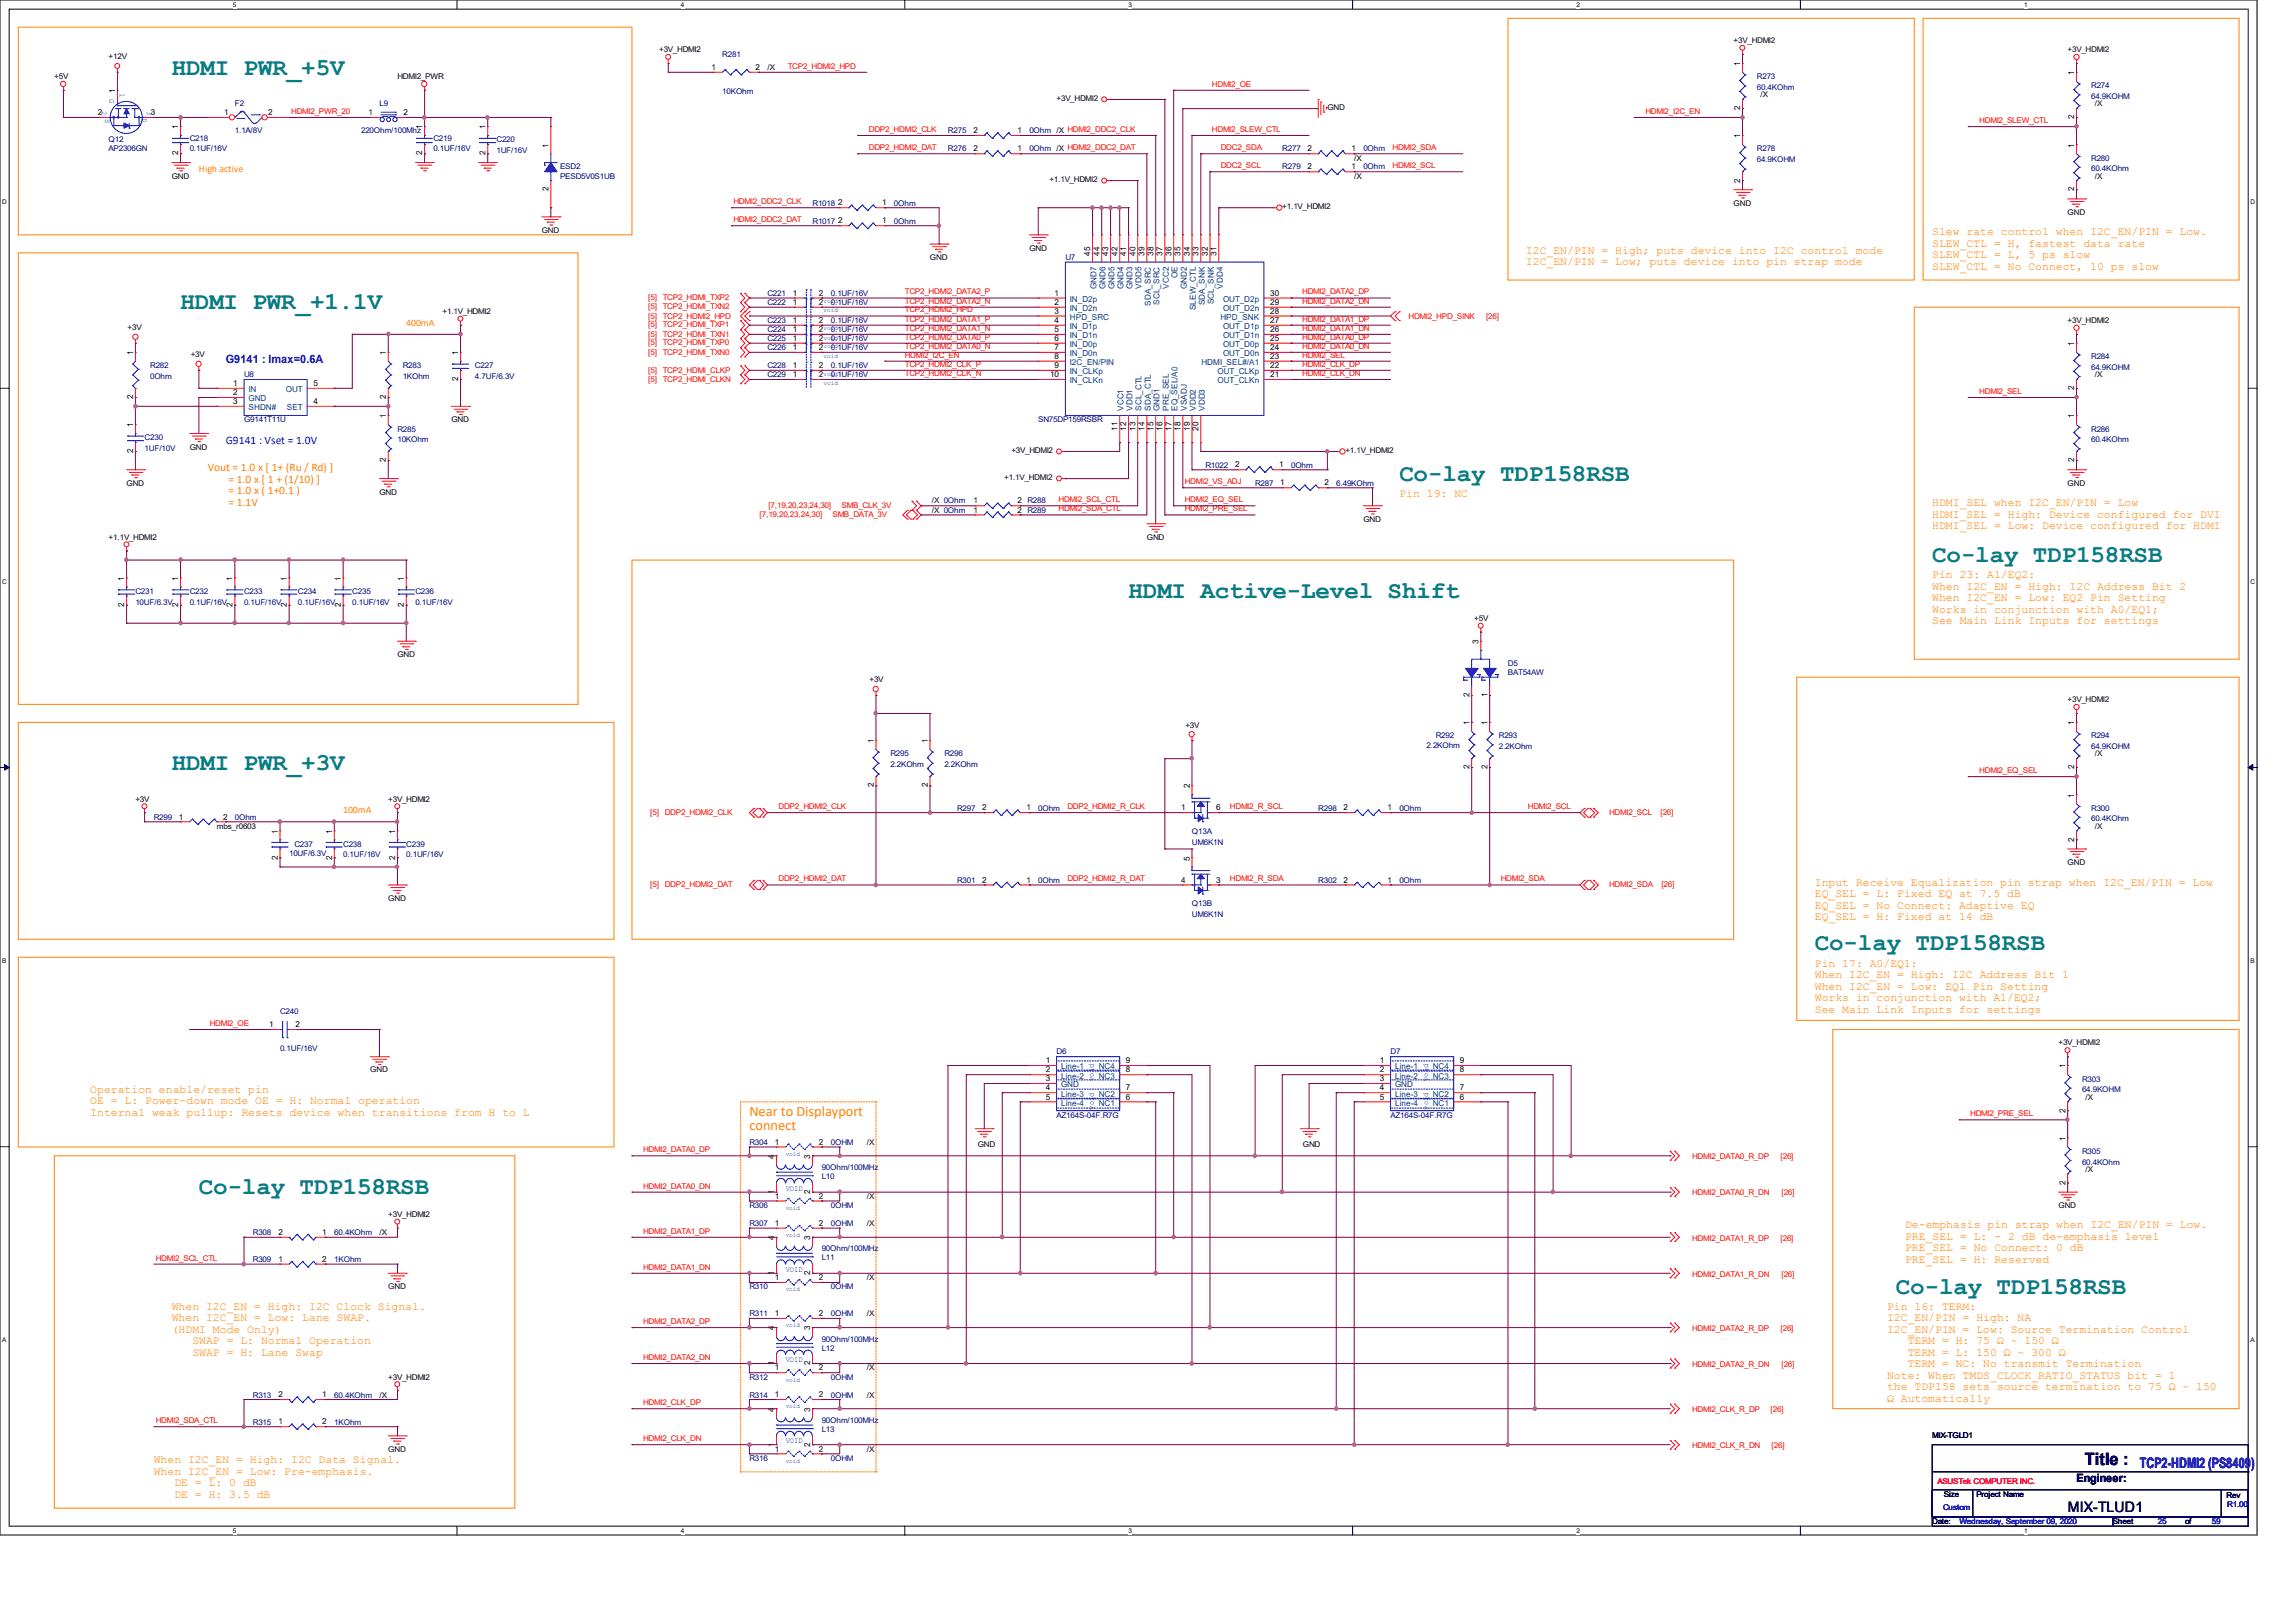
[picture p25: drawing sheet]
<svg xmlns="http://www.w3.org/2000/svg" width="297mm" height="210mm" viewBox="0 0 297 210" stroke-linecap="round" stroke-linejoin="round" font-family="sans-serif">
<defs><g id="words">
<g font-size="3.1" fill="#008080">
<text x="22.2" y="9.7">HDMI PWR_+5V</text>
<text x="23.4" y="40">HDMI PWR_+1.1V</text>
<text x="181.1" y="62.2">Co-lay TDP158RSB</text>
<text x="146" y="77.4">HDMI Active-Level Shift</text>
<text x="250.1" y="72.7">Co-lay TDP158RSB</text>
<text x="22.2" y="99.6">HDMI PWR_+3V</text>
<text x="234.9" y="123">Co-lay TDP158RSB</text>
<text x="25.7" y="154.5">Co-lay TDP158RSB</text>
<text x="245.4" y="167.4">Co-lay TDP158RSB</text>
</g>
<text font-size="2.2" x="269.8" y="189.6">Title :</text>
<g font-size="1.9" fill="#ff8000">
<text x="97" y="144.4">Near to Displayport</text>
<text x="97" y="146.2">connect</text>
</g>
<text font-size="1.9" fill="#00f" x="276.9" y="189.9">TCP2-HDMI2 (PS8409)</text>
<text font-size="1.9" x="267.6" y="195.7">MIX-TLUD1</text>
<g font-size="1.5" fill="#ff8000">
<text x="197.5" y="32.8">I2C_EN/PIN = High; puts device into I2C control mode</text>
<text x="197.5" y="34.3">I2C_EN/PIN = Low; puts device into pin strap mode</text>
<text x="250.1" y="30.4">Slew rate control when I2C_EN/PIN = Low.</text>
<text x="250.1" y="31.9">SLEW_CTL = H, fastest data rate</text>
<text x="250.1" y="33.4">SLEW_CTL = L, 5 ps slow</text>
<text x="250.1" y="34.9">SLEW_CTL = No Connect, 10 ps slow</text>
<text x="26.9" y="61">Vout = 1.0 x [ 1+ (Ru / Rd) ]</text>
<text x="29.6" y="62.5">= 1.0 x [ 1 + (1/10) ]</text>
<text x="29.6" y="64">= 1.0 x ( 1+0.1 )</text>
<text x="29.6" y="65.4">= 1.1V</text>
<text x="181.1" y="64.3">Pin 19: NC</text>
<text x="250.1" y="65.5">HDMI_SEL when I2C_EN/PIN = Low</text>
<text x="250.1" y="67">HDMI_SEL = High: Device configured for DVI</text>
<text x="250.1" y="68.5">HDMI_SEL = Low: Device configured for HDMI</text>
<text x="250.1" y="74.8">Pin 23: A1/EQ2:</text>
<text x="250.1" y="76.3">When I2C_EN = High: I2C Address Bit 2</text>
<text x="250.1" y="77.8">When I2C_EN = Low: EQ2 Pin Setting</text>
<text x="250.1" y="79.3">Works in conjunction with A0/EQ1;</text>
<text x="250.1" y="80.8">See Main Link Inputs for settings</text>
<text x="234.9" y="114.6">Input Receive Equalization pin strap when I2C_EN/PIN = Low</text>
<text x="234.9" y="116.1">EQ_SEL = L: Fixed EQ at 7.5 dB</text>
<text x="234.9" y="117.6">EQ_SEL = No Connect: Adaptive EQ</text>
<text x="234.9" y="119">EQ_SEL = H: Fixed at 14 dB</text>
<text x="234.9" y="125.1">Pin 17: A0/EQ1:</text>
<text x="234.9" y="126.6">When I2C_EN = High: I2C Address Bit 1</text>
<text x="234.9" y="128.1">When I2C_EN = Low: EQ1 Pin Setting</text>
<text x="234.9" y="129.5">Works in conjunction with A1/EQ2;</text>
<text x="234.9" y="131">See Main Link Inputs for settings</text>
<text x="11.7" y="141.4">Operation enable/reset pin</text>
<text x="11.7" y="142.9">OE = L: Power-down mode OE = H: Normal operation</text>
<text x="11.7" y="144.4">Internal weak pullup: Resets device when transitions from H to L</text>
<text x="246.5" y="159">De-emphasis pin strap when I2C_EN/PIN = Low.</text>
<text x="246.5" y="160.4">PRE_SEL = L: - 2 dB de-emphasis level</text>
<text x="246.5" y="161.9">PRE_SEL = No Connect: 0 dB</text>
<text x="246.5" y="163.4">PRE_SEL = H: Reserved</text>
<text x="22.2" y="169.5">When I2C_EN = High: I2C Clock Signal.</text>
<text x="22.2" y="171">When I2C_EN = Low: Lane SWAP.</text>
<text x="22.2" y="172.5">(HDMI Mode Only)</text>
<text x="24.9" y="173.9">SWAP = L: Normal Operation</text>
<text x="244.2" y="169.5">Pin 16: TERM:</text>
<text x="244.2" y="171">I2C_EN/PIN = High: NA</text>
<text x="244.2" y="172.5">I2C_EN/PIN = Low: Source Termination Control</text>
<text x="246.9" y="173.9">TERM = H: 75 Ω ~ 150 Ω</text>
<text x="24.9" y="175.4">SWAP = H: Lane Swap</text>
<text x="244.2" y="178.4">Note: When TMDS_CLOCK_RATIO_STATUS bit = 1</text>
<text x="244.2" y="179.9">the TDP158 sets source termination to 75 Ω ~ 150</text>
<text x="246.9" y="175.4">TERM = L: 150 Ω ~ 300 Ω</text>
<text x="246.9" y="176.9">TERM = NC: No transmit Termination</text>
<text x="244.2" y="181.4">Ω Automatically</text>
<text x="19.9" y="189.4">When I2C_EN = High: I2C Data Signal.</text>
<text x="19.9" y="190.8">When I2C_EN = Low: Pre-emphasis.</text>
<text x="22.6" y="192.3">DE = L: 0 dB</text>
<text x="22.6" y="193.8">DE = H: 3.5 dB</text>
</g>
<g font-size="1.5" fill="#00f">
<text x="29.2" y="46.9">G9141 : Imax=0.6A</text>
<text x="29.2" y="57.5">G9141 : Vset = 1.0V</text>
</g>
<text font-size="1.5" x="268.7" y="191.8">Engineer:</text>
<g font-size="1.3" fill="#ff8000">
<text x="25.7" y="22.3">High active</text>
<text x="52.6" y="42.1">400mA</text>
<text x="44.4" y="105.2">100mA</text>
</g>
<g font-size="1.1">
<text x="92.1" y="9.1">1</text>
<text x="97.8" y="9.1">2</text>
<text x="225.2" y="8.6" transform="rotate(-90 225.2 8.6)">1</text>
<text x="268.4" y="9.7" transform="rotate(-90 268.4 9.7)">1</text>
<text x="12.7" y="14.9">2</text>
<text x="14.9" y="12.1" transform="rotate(-90 14.9 12.1)">1</text>
<text x="19.5" y="14.9">3</text>
<text x="23.1" y="16.7" transform="rotate(-90 23.1 16.7)">1</text>
<text x="29" y="14.9">1</text>
<text x="34.7" y="14.9">2</text>
<text x="47.7" y="14.9">1</text>
<text x="52.2" y="14.9">2</text>
<text x="54.7" y="16.7" transform="rotate(-90 54.7 16.7)">1</text>
<text x="62.8" y="16.7" transform="rotate(-90 62.8 16.7)">1</text>
<text x="126" y="17.2">2</text>
<text x="131.7" y="17.2">1</text>
<text x="225.2" y="17.9" transform="rotate(-90 225.2 17.9)">1</text>
<text x="225.2" y="14.3" transform="rotate(-90 225.2 14.3)">2</text>
<text x="268.4" y="15.5" transform="rotate(-90 268.4 15.5)">2</text>
<text x="23.1" y="20.1" transform="rotate(-90 23.1 20.1)">2</text>
<text x="54.7" y="20.1" transform="rotate(-90 54.7 20.1)">2</text>
<text x="62.8" y="20.1" transform="rotate(-90 62.8 20.1)">2</text>
<text x="71" y="19.1" transform="rotate(-90 71 19.1)">1</text>
<text x="126" y="19.6">2</text>
<text x="131.7" y="19.6">1</text>
<text x="169.2" y="21.9">2</text>
<text x="169.2" y="19.6">2</text>
<text x="174.9" y="21.9">1</text>
<text x="174.9" y="19.6">1</text>
<text x="225.2" y="23.6" transform="rotate(-90 225.2 23.6)">2</text>
<text x="268.4" y="19.1" transform="rotate(-90 268.4 19.1)">1</text>
<text x="71" y="24.8" transform="rotate(-90 71 24.8)">2</text>
<text x="108.5" y="28.9">2</text>
<text x="108.5" y="26.6">2</text>
<text x="114.2" y="28.9">1</text>
<text x="114.2" y="26.6">1</text>
<text x="268.4" y="24.8" transform="rotate(-90 268.4 24.8)">2</text>
<text x="141.1" y="33.1" transform="rotate(-90 141.1 33.1)">45</text>
<text x="142.3" y="33.1" transform="rotate(-90 142.3 33.1)">44</text>
<text x="143.4" y="33.1" transform="rotate(-90 143.4 33.1)">43</text>
<text x="144.6" y="33.1" transform="rotate(-90 144.6 33.1)">42</text>
<text x="145.8" y="33.1" transform="rotate(-90 145.8 33.1)">41</text>
<text x="146.9" y="33.1" transform="rotate(-90 146.9 33.1)">40</text>
<text x="148.1" y="33.1" transform="rotate(-90 148.1 33.1)">39</text>
<text x="149.3" y="33.1" transform="rotate(-90 149.3 33.1)">38</text>
<text x="150.5" y="33.1" transform="rotate(-90 150.5 33.1)">37</text>
<text x="151.6" y="33.1" transform="rotate(-90 151.6 33.1)">36</text>
<text x="152.8" y="33.1" transform="rotate(-90 152.8 33.1)">35</text>
<text x="154" y="33.1" transform="rotate(-90 154 33.1)">34</text>
<text x="155.1" y="33.1" transform="rotate(-90 155.1 33.1)">33</text>
<text x="156.3" y="33.1" transform="rotate(-90 156.3 33.1)">32</text>
<text x="157.4" y="33.1" transform="rotate(-90 157.4 33.1)">31</text>
<text x="102.6" y="38.3">1</text>
<text x="102.6" y="41.8">1</text>
<text x="102.6" y="39.5">1</text>
<text x="106" y="38.3">2</text>
<text x="106" y="41.8">2</text>
<text x="106" y="39.5">2</text>
<text x="136.5" y="38.3">1</text>
<text x="136.5" y="39.5">2</text>
<text x="136.5" y="40.6">3</text>
<text x="136.5" y="41.8">4</text>
<text x="164.4" y="41.8">27</text>
<text x="164.4" y="40.6">28</text>
<text x="164.4" y="39.5">29</text>
<text x="164.4" y="38.3">30</text>
<text x="17.2" y="45.9" transform="rotate(-90 17.2 45.9)">1</text>
<text x="50" y="45.9" transform="rotate(-90 50 45.9)">1</text>
<text x="59.3" y="45.9" transform="rotate(-90 59.3 45.9)">1</text>
<text x="102.6" y="43">1</text>
<text x="102.6" y="44.1">1</text>
<text x="102.6" y="47.6">1</text>
<text x="102.6" y="45.3">1</text>
<text x="106" y="43">2</text>
<text x="106" y="44.1">2</text>
<text x="106" y="47.6">2</text>
<text x="106" y="45.3">2</text>
<text x="136.5" y="43">5</text>
<text x="136.5" y="44.1">6</text>
<text x="136.5" y="45.3">7</text>
<text x="136.5" y="46.4">8</text>
<text x="136.5" y="47.6">9</text>
<text x="164.4" y="47.6">22</text>
<text x="164.4" y="46.4">23</text>
<text x="164.4" y="45.3">24</text>
<text x="164.4" y="44.1">25</text>
<text x="164.4" y="43">26</text>
<text x="268.4" y="44.8" transform="rotate(-90 268.4 44.8)">1</text>
<text x="17.2" y="51.6" transform="rotate(-90 17.2 51.6)">2</text>
<text x="30.2" y="50">1</text>
<text x="30.2" y="51.1">2</text>
<text x="30.2" y="52.3">3</text>
<text x="40.6" y="52.3">4</text>
<text x="40.6" y="50">5</text>
<text x="50" y="51.6" transform="rotate(-90 50 51.6)">2</text>
<text x="59.3" y="49.3" transform="rotate(-90 59.3 49.3)">2</text>
<text x="102.6" y="48.8">1</text>
<text x="106" y="48.8">2</text>
<text x="135.9" y="48.8">10</text>
<text x="164.4" y="48.8">21</text>
<text x="268.4" y="50.5" transform="rotate(-90 268.4 50.5)">2</text>
<text x="17.2" y="58.7" transform="rotate(-90 17.2 58.7)">2</text>
<text x="17.2" y="55.3" transform="rotate(-90 17.2 55.3)">1</text>
<text x="50" y="59.8" transform="rotate(-90 50 59.8)">2</text>
<text x="50" y="54.1" transform="rotate(-90 50 54.1)">1</text>
<text x="144.6" y="55.8" transform="rotate(-90 144.6 55.8)">11</text>
<text x="145.8" y="55.8" transform="rotate(-90 145.8 55.8)">12</text>
<text x="146.9" y="55.8" transform="rotate(-90 146.9 55.8)">13</text>
<text x="148.1" y="55.8" transform="rotate(-90 148.1 55.8)">14</text>
<text x="149.3" y="55.8" transform="rotate(-90 149.3 55.8)">15</text>
<text x="150.5" y="55.8" transform="rotate(-90 150.5 55.8)">16</text>
<text x="151.6" y="55.8" transform="rotate(-90 151.6 55.8)">17</text>
<text x="152.8" y="55.8" transform="rotate(-90 152.8 55.8)">18</text>
<text x="154" y="55.8" transform="rotate(-90 154 55.8)">19</text>
<text x="155.1" y="55.8" transform="rotate(-90 155.1 55.8)">20</text>
<text x="268.4" y="59.8" transform="rotate(-90 268.4 59.8)">2</text>
<text x="268.4" y="54.1" transform="rotate(-90 268.4 54.1)">1</text>
<text x="126" y="65.2">1</text>
<text x="131.7" y="65.2">2 R288</text>
<text x="159.8" y="60.5">2</text>
<text x="165.6" y="60.5">1</text>
<text x="165.7" y="62.8">1</text>
<text x="171.4" y="62.8">2</text>
<text x="126" y="66.3">1</text>
<text x="131.7" y="66.3">2 R289</text>
<text x="16.1" y="75.1" transform="rotate(-90 16.1 75.1)">1</text>
<text x="23.1" y="75.1" transform="rotate(-90 23.1 75.1)">1</text>
<text x="30.1" y="75.1" transform="rotate(-90 30.1 75.1)">1</text>
<text x="37.1" y="75.1" transform="rotate(-90 37.1 75.1)">1</text>
<text x="44.1" y="75.1" transform="rotate(-90 44.1 75.1)">1</text>
<text x="52.3" y="75.1" transform="rotate(-90 52.3 75.1)">1</text>
<text x="16.1" y="78.5" transform="rotate(-90 16.1 78.5)">2</text>
<text x="23.1" y="78.5" transform="rotate(-90 23.1 78.5)">2</text>
<text x="30.1" y="78.5" transform="rotate(-90 30.1 78.5)">2</text>
<text x="37.1" y="78.5" transform="rotate(-90 37.1 78.5)">2</text>
<text x="44.1" y="78.5" transform="rotate(-90 44.1 78.5)">2</text>
<text x="52.3" y="78.5" transform="rotate(-90 52.3 78.5)">2</text>
<text x="191.3" y="83.4" transform="rotate(-90 191.3 83.4)">3</text>
<text x="190.2" y="93.9" transform="rotate(-90 190.2 93.9)">1</text>
<text x="190.2" y="90.2" transform="rotate(-90 190.2 90.2)">2</text>
<text x="192.5" y="93.9" transform="rotate(-90 192.5 93.9)">1</text>
<text x="192.5" y="90.2" transform="rotate(-90 192.5 90.2)">1</text>
<text x="268.4" y="93.9" transform="rotate(-90 268.4 93.9)">1</text>
<text x="113.1" y="101.9" transform="rotate(-90 113.1 101.9)">2</text>
<text x="113.1" y="96.2" transform="rotate(-90 113.1 96.2)">1</text>
<text x="120.1" y="101.9" transform="rotate(-90 120.1 101.9)">2</text>
<text x="120.1" y="96.2" transform="rotate(-90 120.1 96.2)">1</text>
<text x="190.2" y="99.6" transform="rotate(-90 190.2 99.6)">2</text>
<text x="192.5" y="99.6" transform="rotate(-90 192.5 99.6)">2</text>
<text x="268.4" y="99.6" transform="rotate(-90 268.4 99.6)">2</text>
<text x="23.2" y="106">1</text>
<text x="28.9" y="106">2</text>
<text x="35.9" y="107.9" transform="rotate(-90 35.9 107.9)">1</text>
<text x="43" y="107.9" transform="rotate(-90 43 107.9)">1</text>
<text x="51.1" y="107.9" transform="rotate(-90 51.1 107.9)">1</text>
<text x="127.1" y="104.9">2</text>
<text x="132.8" y="104.9">1</text>
<text x="152.9" y="104.9">1</text>
<text x="154" y="102" transform="rotate(-90 154 102)">2</text>
<text x="157.4" y="104.9">6</text>
<text x="173.9" y="104.9">2</text>
<text x="179.6" y="104.9">1</text>
<text x="268.4" y="103.2" transform="rotate(-90 268.4 103.2)">1</text>
<text x="35.9" y="111.3" transform="rotate(-90 35.9 111.3)">2</text>
<text x="43" y="111.3" transform="rotate(-90 43 111.3)">2</text>
<text x="51.1" y="111.3" transform="rotate(-90 51.1 111.3)">2</text>
<text x="154" y="111.4" transform="rotate(-90 154 111.4)">5</text>
<text x="268.4" y="108.9" transform="rotate(-90 268.4 108.9)">2</text>
<text x="127.1" y="114.2">2</text>
<text x="132.8" y="114.2">1</text>
<text x="152.9" y="114.2">4</text>
<text x="157.4" y="114.2">3</text>
<text x="173.9" y="114.2">2</text>
<text x="179.6" y="114.2">1</text>
<text x="34.8" y="132.9">1</text>
<text x="38.2" y="132.9">2</text>
<text x="135.3" y="137.6">1</text>
<text x="145.7" y="137.6">9</text>
<text x="178.6" y="137.6">1</text>
<text x="188.9" y="137.6">9</text>
<text x="135.3" y="138.8">2</text>
<text x="135.3" y="139.9">3</text>
<text x="135.3" y="141.1">4</text>
<text x="135.3" y="142.3">5</text>
<text x="145.7" y="138.8">8</text>
<text x="145.7" y="141.1">7</text>
<text x="145.7" y="142.3">6</text>
<text x="178.6" y="138.8">2</text>
<text x="178.6" y="139.9">3</text>
<text x="178.6" y="141.1">4</text>
<text x="178.6" y="142.3">5</text>
<text x="188.9" y="138.8">8</text>
<text x="188.9" y="141.1">7</text>
<text x="188.9" y="142.3">6</text>
<text x="267.3" y="144" transform="rotate(-90 267.3 144)">2</text>
<text x="267.3" y="138.3" transform="rotate(-90 267.3 138.3)">1</text>
<text x="100.2" y="149.9" transform="rotate(-90 100.2 149.9)">4</text>
<text x="100.3" y="148.1">1</text>
<text x="104.9" y="149.9" transform="rotate(-90 104.9 149.9)">3</text>
<text x="106" y="148.1">2</text>
<text x="267.3" y="147.6" transform="rotate(-90 267.3 147.6)">1</text>
<text x="100.2" y="154.5" transform="rotate(-90 100.2 154.5)">1</text>
<text x="100.3" y="155.1">1</text>
<text x="104.9" y="154.5" transform="rotate(-90 104.9 154.5)">2</text>
<text x="106" y="155.1">2</text>
<text x="267.3" y="153.3" transform="rotate(-90 267.3 153.3)">2</text>
<text x="36" y="159.8">2</text>
<text x="41.7" y="159.8">1</text>
<text x="100.2" y="160.4" transform="rotate(-90 100.2 160.4)">4</text>
<text x="100.3" y="158.6">1</text>
<text x="104.9" y="160.4" transform="rotate(-90 104.9 160.4)">3</text>
<text x="106" y="158.6">2</text>
<text x="36" y="163.3">1</text>
<text x="41.7" y="163.3">2</text>
<text x="100.2" y="165" transform="rotate(-90 100.2 165)">1</text>
<text x="100.3" y="165.6">1</text>
<text x="104.9" y="165" transform="rotate(-90 104.9 165)">2</text>
<text x="106" y="165.6">2</text>
<text x="100.2" y="172.1" transform="rotate(-90 100.2 172.1)">4</text>
<text x="100.3" y="170.3">1</text>
<text x="104.9" y="172.1" transform="rotate(-90 104.9 172.1)">3</text>
<text x="106" y="170.3">2</text>
<text x="100.2" y="176.7" transform="rotate(-90 100.2 176.7)">1</text>
<text x="100.3" y="177.3">1</text>
<text x="104.9" y="176.7" transform="rotate(-90 104.9 176.7)">2</text>
<text x="106" y="177.3">2</text>
<text x="36" y="184.3">1</text>
<text x="36" y="180.8">2</text>
<text x="41.7" y="184.3">2</text>
<text x="41.7" y="180.8">1</text>
<text x="100.2" y="182.7" transform="rotate(-90 100.2 182.7)">4</text>
<text x="100.3" y="180.8">1</text>
<text x="104.9" y="182.7" transform="rotate(-90 104.9 182.7)">3</text>
<text x="106" y="180.8">2</text>
<text x="100.2" y="187.2" transform="rotate(-90 100.2 187.2)">1</text>
<text x="100.3" y="187.8">1</text>
<text x="104.9" y="187.2" transform="rotate(-90 104.9 187.2)">2</text>
<text x="106" y="187.8">2</text>
</g>
<g font-size="1.1" fill="#004080">
<text x="138.5" y="39.1">IN_D2p</text>
<text x="138.5" y="40.3">IN_D2n</text>
<text x="138.5" y="41.4">HPD_SRC</text>
<text x="141.9" y="37.4" transform="rotate(-90 141.9 37.4)">GND7</text>
<text x="143.1" y="37.4" transform="rotate(-90 143.1 37.4)">GND6</text>
<text x="144.2" y="37.4" transform="rotate(-90 144.2 37.4)">GND5</text>
<text x="145.4" y="37.4" transform="rotate(-90 145.4 37.4)">GND4</text>
<text x="146.6" y="37.4" transform="rotate(-90 146.6 37.4)">GND3</text>
<text x="147.7" y="37.3" transform="rotate(-90 147.7 37.3)">VDD5</text>
<text x="148.9" y="39.5" transform="rotate(-90 148.9 39.5)">SDA_SRC</text>
<text x="150.1" y="39.4" transform="rotate(-90 150.1 39.4)">SCL_SRC</text>
<text x="151.3" y="37.3" transform="rotate(-90 151.3 37.3)">VCC2</text>
<text x="152.4" y="36" transform="rotate(-90 152.4 36)">OE</text>
<text x="153.6" y="37.4" transform="rotate(-90 153.6 37.4)">GND2</text>
<text x="154.8" y="40.1" transform="rotate(-90 154.8 40.1)">SLEW_CTL</text>
<text x="155.9" y="39.5" transform="rotate(-90 155.9 39.5)">SDA_SNK</text>
<text x="157.1" y="39.4" transform="rotate(-90 157.1 39.4)">SCL_SNK</text>
<text x="157.9" y="41.4">HPD_SNK</text>
<text x="158.2" y="37.3" transform="rotate(-90 158.2 37.3)">VDD4</text>
<text x="158.3" y="40.3">OUT_D2n</text>
<text x="158.3" y="39.1">OUT_D2p</text>
<text x="138.5" y="42.6">IN_D1p</text>
<text x="138.5" y="43.8">IN_D1n</text>
<text x="138.5" y="44.9">IN_D0p</text>
<text x="138.5" y="46.1">IN_D0n</text>
<text x="138.5" y="47.2">I2C_EN/PIN</text>
<text x="155.5" y="47.2">HDMI_SEL#/A1</text>
<text x="158.3" y="46.1">OUT_D0n</text>
<text x="158.3" y="44.9">OUT_D0p</text>
<text x="158.3" y="43.8">OUT_D1n</text>
<text x="158.3" y="42.6">OUT_D1p</text>
<text x="32.2" y="50.8">IN</text>
<text x="32.2" y="51.9">GND</text>
<text x="32.2" y="53.1">SHDN#</text>
<text x="37" y="50.8">OUT</text>
<text x="37.1" y="53.1">SET</text>
<text x="138.5" y="48.4">IN_CLKp</text>
<text x="138.5" y="49.6">IN_CLKn</text>
<text x="145.4" y="53.2" transform="rotate(-90 145.4 53.2)">VCC1</text>
<text x="146.6" y="53.2" transform="rotate(-90 146.6 53.2)">VDD1</text>
<text x="147.7" y="53.2" transform="rotate(-90 147.7 53.2)">SCL_CTL</text>
<text x="148.9" y="53.2" transform="rotate(-90 148.9 53.2)">SDA_CTL</text>
<text x="150.1" y="53.2" transform="rotate(-90 150.1 53.2)">GND1</text>
<text x="151.3" y="53.2" transform="rotate(-90 151.3 53.2)">PRE_SEL</text>
<text x="152.4" y="53.2" transform="rotate(-90 152.4 53.2)">EQ_SEL/A0</text>
<text x="153.6" y="53.2" transform="rotate(-90 153.6 53.2)">VSADJ</text>
<text x="154.8" y="53.2" transform="rotate(-90 154.8 53.2)">VDD2</text>
<text x="155.9" y="53.2" transform="rotate(-90 155.9 53.2)">VDD3</text>
<text x="157.6" y="49.6">OUT_CLKn</text>
<text x="157.6" y="48.4">OUT_CLKp</text>
<text x="137.3" y="138.4">Line-1</text>
<text x="137.3" y="139.6">Line-2</text>
<text x="137.3" y="140.7">GND</text>
<text x="137.3" y="141.9">Line-3</text>
<text x="137.3" y="143.1">Line-4</text>
<text x="142.2" y="139.6">NC3</text>
<text x="142.2" y="141.9">NC2</text>
<text x="142.2" y="143.1">NC1</text>
<text x="142.2" y="138.4">NC4</text>
<text x="180.5" y="138.4">Line-1</text>
<text x="180.5" y="139.6">Line-2</text>
<text x="180.5" y="140.7">GND</text>
<text x="180.5" y="141.9">Line-3</text>
<text x="180.5" y="143.1">Line-4</text>
<text x="185.4" y="139.6">NC3</text>
<text x="185.4" y="141.9">NC2</text>
<text x="185.4" y="143.1">NC1</text>
<text x="185.4" y="138.4">NC4</text>
</g>
<g font-size="1">
<text x="224.4" y="5.6">+3V_HDMI2</text>
<text x="7" y="10.2">+5V</text>
<text x="14.1" y="7.7">+12V</text>
<text x="51.4" y="10.2">HDMI2_PWR</text>
<text x="85.3" y="6.7">+3V_HDMI2</text>
<text x="99.3" y="9.1">/X</text>
<text x="267.6" y="6.7">+3V_HDMI2</text>
<text x="136.7" y="13">+3V_HDMI2</text>
<text x="171.8" y="14.2">GND</text>
<text x="227.8" y="12.6">/X</text>
<text x="271.1" y="13.8">/X</text>
<text x="22.2" y="23.1">GND</text>
<text x="135.8" y="23.6">+1.1V_HDMI2</text>
<text x="175.3" y="23.1">/X</text>
<text x="175.3" y="20.8">/X</text>
<text x="271.1" y="23.1">/X</text>
<text x="165.9" y="27.1">+1.1V_HDMI2</text>
<text x="224.4" y="26.6">GND</text>
<text x="267.6" y="27.8">GND</text>
<text x="70.1" y="30.1">GND</text>
<text x="120.4" y="33.6">GND</text>
<text x="133.2" y="32.5">GND</text>
<text x="57.3" y="40.6">+1.1V_HDMI2</text>
<text x="267.6" y="41.8">+3V_HDMI2</text>
<text x="16.5" y="42.7">+3V</text>
<text x="24.7" y="46.2">+3V</text>
<text x="271.1" y="48.8">/X</text>
<text x="24.6" y="58.2">GND</text>
<text x="58.4" y="54.7">GND</text>
<text x="130.9" y="58.6">+3V_HDMI2</text>
<text x="174.1" y="58.6">+1.1V_HDMI2</text>
<text x="16.4" y="62.8">GND</text>
<text x="49.1" y="64">GND</text>
<text x="120.6" y="65.2">/X 0Ohm</text>
<text x="130" y="62.1">+1.1V_HDMI2</text>
<text x="267.6" y="62.8">GND</text>
<text x="14.1" y="69.9">+1.1V_HDMI2</text>
<text x="120.6" y="66.3">/X 0Ohm</text>
<text x="148.4" y="69.9">GND</text>
<text x="176.4" y="67.5">GND</text>
<text x="190.8" y="80.4">+5V</text>
<text x="51.4" y="85">GND</text>
<text x="112.5" y="88.3">+3V</text>
<text x="153.4" y="94.2">+3V</text>
<text x="267.6" y="90.9">+3V_HDMI2</text>
<text x="271.1" y="97.9">/X</text>
<text x="17.5" y="103.7">+3V</text>
<text x="28.1" y="107.2">mbs_r0603</text>
<text x="50.2" y="103.7">+3V_HDMI2</text>
<text x="271.1" y="107.2">/X</text>
<text x="267.6" y="111.9">GND</text>
<text x="50.2" y="116.6">GND</text>
<text x="266.4" y="135.3">+3V_HDMI2</text>
<text x="47.9" y="138.8">GND</text>
<text x="269.9" y="142.3">/X</text>
<text x="112.2" y="148.1">/X</text>
<text x="126.5" y="148.4">GND</text>
<text x="168.6" y="148.4">GND</text>
<text x="112.2" y="155.2">/X</text>
<text x="269.9" y="151.6">/X</text>
<text x="49.1" y="159.8">/X</text>
<text x="50.2" y="157.5">+3V_HDMI2</text>
<text x="112.2" y="158.6">/X</text>
<text x="266.4" y="156.3">GND</text>
<text x="50.2" y="166.8">GND</text>
<text x="112.2" y="165.7">/X</text>
<text x="112.2" y="170.3">/X</text>
<text x="50.2" y="178.5">+3V_HDMI2</text>
<text x="112.2" y="177.3">/X</text>
<text x="49.1" y="180.9">/X</text>
<text x="112.2" y="180.9">/X</text>
<text x="50.2" y="187.8">GND</text>
<text x="112.2" y="187.8">/X</text>
<text x="250.1" y="186.1">MIX-TGLD1</text>
<text x="250.1" y="197.2">Date:</text>
<text x="251.6" y="193.7">Size</text>
<text x="255.8" y="193.7">Project Name</text>
<text x="273.4" y="197.2">Sheet</text>
<text x="282.8" y="197.2">of</text>
<text x="288.2" y="193.8">Rev</text>
</g>
<g font-size="1" fill="#000080">
<text x="93.5" y="7.3">R281</text>
<text x="227.4" y="10.2">R273</text>
<text x="227.4" y="11.6">60.4KOhm</text>
<text x="270.6" y="11.4">R274</text>
<text x="30.4" y="13.8">F2</text>
<text x="30.4" y="17.3">1.1A/8V</text>
<text x="46.7" y="17.3">220Ohm/100Mhz</text>
<text x="49.1" y="13.8">L9</text>
<text x="93.5" y="12.1">10KOhm</text>
<text x="122.7" y="17.3">R275</text>
<text x="133.2" y="17.3">0Ohm /X HDMI2_DDC2_CLK</text>
<text x="270.6" y="12.8">64.9KOHM</text>
<text x="14.1" y="18.4">Q12</text>
<text x="14.1" y="19.6">AP2306GN</text>
<text x="24.6" y="18.2">C218</text>
<text x="24.6" y="19.6">0.1UF/16V</text>
<text x="56.1" y="18.2">C219</text>
<text x="56.1" y="19.6">0.1UF/16V</text>
<text x="64.3" y="18.4">C220</text>
<text x="64.3" y="19.9">1UF/16V</text>
<text x="72.5" y="21.9">ESD2</text>
<text x="72.5" y="23.1">PESD5V0S1UB</text>
<text x="122.7" y="19.6">R276</text>
<text x="133.2" y="19.6">0Ohm /X HDMI2_DDC2_DAT</text>
<text x="165.9" y="21.9">R279</text>
<text x="165.9" y="19.6">R277</text>
<text x="176.4" y="21.9">0Ohm</text>
<text x="176.4" y="19.6">0Ohm</text>
<text x="227.4" y="19.6">R278</text>
<text x="227.4" y="21">64.9KOHM</text>
<text x="270.6" y="20.8">R280</text>
<text x="270.6" y="22.2">60.4KOhm</text>
<text x="105.2" y="29">R1017</text>
<text x="105.2" y="26.6">R1018</text>
<text x="115.7" y="29">0Ohm</text>
<text x="115.7" y="26.6">0Ohm</text>
<text x="137.9" y="33.6">U7</text>
<text x="99.3" y="38.3">C221</text>
<text x="99.3" y="41.8">C223</text>
<text x="99.3" y="39.5">C222</text>
<text x="107.5" y="38.3">0.1UF/16V</text>
<text x="107.5" y="41.8">0.1UF/16V</text>
<text x="107.5" y="39.5">0.1UF/16V</text>
<text x="19.4" y="47.6">R282</text>
<text x="52.1" y="47.6">R283</text>
<text x="61.5" y="47.6">C227</text>
<text x="99.3" y="43">C224</text>
<text x="99.3" y="44.2">C225</text>
<text x="99.3" y="47.6">C228</text>
<text x="99.3" y="45.3">C226</text>
<text x="107.5" y="43">0.1UF/16V</text>
<text x="107.5" y="44.2">0.1UF/16V</text>
<text x="107.5" y="47.6">0.1UF/16V</text>
<text x="107.5" y="45.3">0.1UF/16V</text>
<text x="270.6" y="46.5">R284</text>
<text x="270.6" y="47.9">64.9KOHM</text>
<text x="19.4" y="49.1">0Ohm</text>
<text x="31.6" y="48.8">U8</text>
<text x="52.1" y="49.1">1KOhm</text>
<text x="61.5" y="49.1">4.7UF/6.3V</text>
<text x="99.3" y="48.8">C229</text>
<text x="107.5" y="48.8">0.1UF/16V</text>
<text x="18.7" y="57">C230</text>
<text x="18.7" y="58.4">1UF/10V</text>
<text x="31.6" y="54.7">G9141T11U</text>
<text x="51.4" y="55.8">R285</text>
<text x="51.4" y="57.2">10KOhm</text>
<text x="134.4" y="54.7">SN75DP159RSBR</text>
<text x="270.6" y="55.8">R286</text>
<text x="270.6" y="57.2">60.4KOhm</text>
<text x="156" y="60.5">R1022</text>
<text x="162.4" y="62.8">R287</text>
<text x="167.1" y="60.5">0Ohm</text>
<text x="172.9" y="62.8">6.49KOhm</text>
<text x="17.5" y="76.8">C231</text>
<text x="24.6" y="76.8">C232</text>
<text x="31.6" y="76.8">C233</text>
<text x="38.6" y="76.8">C234</text>
<text x="45.6" y="76.8">C235</text>
<text x="53.8" y="76.8">C236</text>
<text x="17.5" y="78.3">10UF/6.3V</text>
<text x="24.6" y="78.3">0.1UF/16V</text>
<text x="31.6" y="78.3">0.1UF/16V</text>
<text x="38.6" y="78.3">0.1UF/16V</text>
<text x="45.6" y="78.3">0.1UF/16V</text>
<text x="53.8" y="78.3">0.1UF/16V</text>
<text x="195.2" y="86.2">D5</text>
<text x="195.2" y="87.4">BAT54AW</text>
<text x="185.8" y="95.5">R292</text>
<text x="194" y="95.5">R293</text>
<text x="270.6" y="95.5">R294</text>
<text x="115.2" y="97.9">R295</text>
<text x="115.2" y="99.3">2.2KOhm</text>
<text x="122.2" y="97.9">R296</text>
<text x="122.2" y="99.3">2.2KOhm</text>
<text x="184.6" y="96.7">2.2KOhm</text>
<text x="194" y="96.9">2.2KOhm</text>
<text x="270.6" y="96.9">64.9KOHM</text>
<text x="19.9" y="106">R299</text>
<text x="30.4" y="106">0Ohm</text>
<text x="123.9" y="104.9">R297</text>
<text x="134.4" y="104.9">0Ohm</text>
<text x="154.3" y="108">Q13A</text>
<text x="170.6" y="104.9">R298</text>
<text x="181.1" y="104.9">0Ohm</text>
<text x="270.6" y="104.9">R300</text>
<text x="270.6" y="106.3">60.4KOhm</text>
<text x="37.4" y="110.7">10UF/6.3V</text>
<text x="38.1" y="109.6">C237</text>
<text x="44.4" y="109.6">C238</text>
<text x="44.4" y="111">0.1UF/16V</text>
<text x="52.6" y="109.6">C239</text>
<text x="52.6" y="111">0.1UF/16V</text>
<text x="154.3" y="109.3">UM6K1N</text>
<text x="123.9" y="114.3">R301</text>
<text x="134.4" y="114.3">0Ohm</text>
<text x="154.3" y="117.3">Q13B</text>
<text x="154.3" y="118.7">UM6K1N</text>
<text x="170.6" y="114.3">R302</text>
<text x="181.1" y="114.3">0Ohm</text>
<text x="36.2" y="131.2">C240</text>
<text x="36.2" y="136">0.1UF/16V</text>
<text x="136.7" y="136.4">D6</text>
<text x="180" y="136.4">D7</text>
<text x="269.4" y="140">R303</text>
<text x="269.4" y="141.4">64.9KOHM</text>
<text x="97" y="148.1">R304</text>
<text x="107.5" y="148.1">0OHM</text>
<text x="136.7" y="144.6">AZ164S-04F.R7G</text>
<text x="180" y="144.6">AZ164S-04F.R7G</text>
<text x="269.4" y="149.3">R305</text>
<text x="106.3" y="152.6">L10</text>
<text x="106.3" y="151.4">90Ohm/100MHz</text>
<text x="269.4" y="150.7">60.4KOhm</text>
<text x="32.7" y="159.8">R308</text>
<text x="43.3" y="159.8">60.4KOhm</text>
<text x="97" y="158.6">R307</text>
<text x="97" y="156.3">R306</text>
<text x="106.3" y="161.9">90Ohm/100MHz</text>
<text x="107.5" y="158.6">0OHM</text>
<text x="107.5" y="156.3">0OHM</text>
<text x="32.7" y="163.3">R309</text>
<text x="43.3" y="163.3">1KOhm</text>
<text x="97" y="166.8">R310</text>
<text x="106.3" y="163.1">L11</text>
<text x="107.5" y="166.8">0OHM</text>
<text x="97" y="170.3">R311</text>
<text x="106.3" y="173.6">90Ohm/100MHz</text>
<text x="107.5" y="170.3">0OHM</text>
<text x="97" y="178.5">R312</text>
<text x="106.3" y="174.8">L12</text>
<text x="107.5" y="178.5">0OHM</text>
<text x="32.7" y="184.4">R315</text>
<text x="32.7" y="180.9">R313</text>
<text x="43.3" y="184.4">1KOhm</text>
<text x="43.3" y="180.9">60.4KOhm</text>
<text x="97" y="180.9">R314</text>
<text x="106.3" y="185.3">L13</text>
<text x="106.3" y="184.1">90Ohm/100MHz</text>
<text x="107.5" y="180.9">0OHM</text>
<text x="97" y="189">R316</text>
<text x="107.5" y="189">0OHM</text>
</g>
<g font-size="1" fill="#f00">
<text x="101.9" y="8.9">TCP2_HDMI2_HPD</text>
<text x="156.8" y="11.2">HDMI2_OE</text>
<text x="37.7" y="14.7">HDMI2_PWR_20</text>
<text x="112.4" y="17.1">DDP2_HDMI2_CLK</text>
<text x="156.8" y="17.1">HDMI2_SLEW_CTL</text>
<text x="212.9" y="14.7">HDMI2_I2C_EN</text>
<text x="256.2" y="15.9">HDMI2_SLEW_CTL</text>
<text x="112.4" y="19.4">DDP2_HDMI2_DAT</text>
<text x="158" y="21.8">DDC2_SCL</text>
<text x="158" y="19.4">DDC2_SDA</text>
<text x="180.2" y="19.4">HDMI2_SDA</text>
<text x="180.2" y="21.8">HDMI2_SCL</text>
<text x="94.9" y="26.4">HDMI2_DDC2_CLK</text>
<text x="94.9" y="28.7">HDMI2_DDC2_DAT</text>
<text x="83.9" y="38.9">[5]</text>
<text x="83.9" y="40">[5]</text>
<text x="83.9" y="41.3">[5]</text>
<text x="85.8" y="38.9">TCP2_HDMI_TXP2</text>
<text x="85.8" y="40">TCP2_HDMI_TXN2</text>
<text x="85.8" y="41.3">TCP2_HDMI2_HPD</text>
<text x="117.1" y="41.6">TCP2_HDMI2_DATA1_P</text>
<text x="117.1" y="39.3">TCP2_HDMI2_DATA2_N</text>
<text x="117.1" y="38.1">TCP2_HDMI2_DATA2_P</text>
<text x="117.1" y="40.4">TCP2_HDMI2_HPD</text>
<text x="168.5" y="41.6">HDMI2_DATA1_DP</text>
<text x="168.5" y="38.1">HDMI2_DATA2_DP</text>
<text x="168.5" y="39.3">HDMI2_DATA2_DN</text>
<text x="182.3" y="41.2">HDMI2_HPD_SINK</text>
<text x="192.3" y="41.2">[26]</text>
<text x="83.9" y="44.7">[5]</text>
<text x="83.9" y="42.4">[5]</text>
<text x="83.9" y="45.9">[5]</text>
<text x="83.9" y="43.6">[5]</text>
<text x="85.8" y="44.7">TCP2_HDMI_TXP0</text>
<text x="85.8" y="42.4">TCP2_HDMI_TXP1</text>
<text x="85.8" y="45.9">TCP2_HDMI_TXN0</text>
<text x="85.8" y="43.6">TCP2_HDMI_TXN1</text>
<text x="117.1" y="45.1">TCP2_HDMI2_DATA0_N</text>
<text x="117.1" y="43.9">TCP2_HDMI2_DATA0_P</text>
<text x="117.1" y="42.8">TCP2_HDMI2_DATA1_N</text>
<text x="117.1" y="47.5">TCP2_HDMI2_CLK_P</text>
<text x="117.1" y="46.3">HDMI2_I2C_EN</text>
<text x="168.5" y="47.5">HDMI2_CLK_DP</text>
<text x="168.5" y="45.1">HDMI2_DATA0_DN</text>
<text x="168.5" y="43.9">HDMI2_DATA0_DP</text>
<text x="168.5" y="42.8">HDMI2_DATA1_DN</text>
<text x="168.5" y="46.3">HDMI2_SEL</text>
<text x="83.9" y="48.2">[5]</text>
<text x="83.9" y="49.4">[5]</text>
<text x="85.8" y="48.2">TCP2_HDMI_CLKP</text>
<text x="85.8" y="49.4">TCP2_HDMI_CLKN</text>
<text x="117.1" y="48.6">TCP2_HDMI2_CLK_N</text>
<text x="168.5" y="48.6">HDMI2_CLK_DN</text>
<text x="256.2" y="51">HDMI2_SEL</text>
<text x="99.4" y="65.7">[7,19,20,23,24,30]</text>
<text x="108.9" y="65.7">SMB_CLK_3V</text>
<text x="137" y="65">HDMI2_SCL_CTL</text>
<text x="153.3" y="65">HDMI2_EQ_SEL</text>
<text x="153.3" y="62.7">HDMI2_VS_ADJ</text>
<text x="98.3" y="66.9">[7,19,20,23,24,30]</text>
<text x="107.7" y="66.9">SMB_DATA_3V</text>
<text x="137" y="66.2">HDMI2_SDA_CTL</text>
<text x="153.3" y="66.2">HDMI2_PRE_SEL</text>
<text x="256.2" y="100">HDMI2_EQ_SEL</text>
<text x="84.2" y="105.5">[5]</text>
<text x="86" y="105.5">DDP2_HDMI2_CLK</text>
<text x="100.8" y="104.7">DDP2_HDMI2_CLK</text>
<text x="138.1" y="104.7">DDP2_HDMI2_R_CLK</text>
<text x="159.2" y="104.7">HDMI2_R_SCL</text>
<text x="197.7" y="104.7">HDMI2_SCL</text>
<text x="208.2" y="105.5">HDMI2_SCL</text>
<text x="214.9" y="105.5">[26]</text>
<text x="84.2" y="114.8">[5]</text>
<text x="86" y="114.8">DDP2_HDMI2_DAT</text>
<text x="100.8" y="114">DDP2_HDMI2_DAT</text>
<text x="138.1" y="114">DDP2_HDMI2_R_DAT</text>
<text x="159.2" y="114">HDMI2_R_SDA</text>
<text x="194.2" y="114">HDMI2_SDA</text>
<text x="208.2" y="114.8">HDMI2_SDA</text>
<text x="215" y="114.8">[26]</text>
<text x="27.1" y="132.8">HDMI2_OE</text>
<text x="83.2" y="149.1">HDMI2_DATA0_DP</text>
<text x="219" y="150">HDMI2_DATA0_R_DP</text>
<text x="230.4" y="150">[26]</text>
<text x="255" y="144.4">HDMI2_PRE_SEL</text>
<text x="83.2" y="153.8">HDMI2_DATA0_DN</text>
<text x="219" y="154.7">HDMI2_DATA0_R_DN</text>
<text x="230.5" y="154.7">[26]</text>
<text x="83.2" y="159.6">HDMI2_DATA1_DP</text>
<text x="219" y="160.5">HDMI2_DATA1_R_DP</text>
<text x="230.4" y="160.5">[26]</text>
<text x="20.2" y="163.1">HDMI2_SCL_CTL</text>
<text x="83.2" y="164.3">HDMI2_DATA1_DN</text>
<text x="219" y="165.2">HDMI2_DATA1_R_DN</text>
<text x="230.5" y="165.2">[26]</text>
<text x="83.2" y="171.3">HDMI2_DATA2_DP</text>
<text x="219" y="172.2">HDMI2_DATA2_R_DP</text>
<text x="230.4" y="172.2">[26]</text>
<text x="83.2" y="176">HDMI2_DATA2_DN</text>
<text x="219" y="176.9">HDMI2_DATA2_R_DN</text>
<text x="230.5" y="176.9">[26]</text>
<text x="20.2" y="184.2">HDMI2_SDA_CTL</text>
<text x="83.2" y="181.8">HDMI2_CLK_DP</text>
<text x="219" y="182.7">HDMI2_CLK_R_DP</text>
<text x="229.1" y="182.7">[26]</text>
<text x="83.2" y="186.5">HDMI2_CLK_DN</text>
<text x="219" y="187.4">HDMI2_CLK_R_DN</text>
<text x="229.3" y="187.4">[26]</text>
<text x="250.7" y="192.1">ASUSTek COMPUTER INC.</text>
</g>
<g font-size="1" fill="#00f">
<text x="13.2" y="14.4" transform="rotate(90 13.2 14.4)">2</text>
<text x="13.6" y="15.5" transform="rotate(90 13.6 15.5)">S</text>
<text x="14.2" y="12.9" transform="rotate(90 14.2 12.9)">G</text>
<text x="15.5" y="12.1" transform="rotate(90 15.5 12.1)">1</text>
<text x="18.4" y="15.3" transform="rotate(90 18.4 15.3)">D</text>
<text x="19" y="14.4" transform="rotate(90 19 14.4)">3</text>
<text x="141.6" y="143.6" transform="rotate(-90 141.6 143.6)">void</text>
<text x="141.6" y="139.9" transform="rotate(-90 141.6 139.9)">void</text>
<text x="184.8" y="143.6" transform="rotate(-90 184.8 143.6)">void</text>
<text x="184.8" y="139.9" transform="rotate(-90 184.8 139.9)">void</text>
<text x="101.7" y="154.1">VOID</text>
<text x="101.7" y="164.6">VOID</text>
<text x="101.7" y="176.2">VOID</text>
<text x="101.7" y="186.8">VOID</text>
<text x="251.5" y="195.3">Custom</text>
<text x="253.6" y="197.2">Wednesday, September 09, 2020</text>
<text x="279.3" y="197.2">25</text>
<text x="286.3" y="197.2">59</text>
<text x="288.2" y="195">R1.00</text>
</g>
<g font-size=".8">
<text x="30.1" y=".9">5</text>
<text x="88.1" y=".9">4</text>
<text x="146" y=".9">3</text>
<text x="204" y=".9">2</text>
<text x="262" y=".9">1</text>
<text x=".3" y="26.5">D</text>
<text x="291.3" y="26.5">D</text>
<text x=".3" y="75.5">C</text>
<text x="291.3" y="75.5">C</text>
<text x=".3" y="124.6">B</text>
<text x="291.3" y="124.6">B</text>
<text x=".3" y="173.7">A</text>
<text x="291.3" y="173.7">A</text>
<text x="30.1" y="198.4">5</text>
<text x="88.1" y="198.4">4</text>
<text x="146" y="198.4">3</text>
<text x="204" y="198.4">2</text>
<text x="262" y="198.4">1</text>
</g>
<g font-size=".8" fill="#00f">
<text x="106.6" y="39.2">void</text>
<text x="106.6" y="40.4">void</text>
<text x="106.6" y="43.9">void</text>
<text x="106.6" y="45.1">void</text>
<text x="106.6" y="42.8">void</text>
<text x="106.6" y="46.3">void</text>
<text x="106.6" y="48.6">void</text>
<text x="106.6" y="49.8">void</text>
<text x="101.7" y="149.6">void</text>
<text x="101.7" y="160.1">void</text>
<text x="101.7" y="156.5">void</text>
<text x="101.7" y="167.1">void</text>
<text x="101.7" y="171.7">void</text>
<text x="101.7" y="178.8">void</text>
<text x="101.7" y="182.2">void</text>
<text x="101.7" y="189.3">void</text>
</g>
</g></defs>
<path d="M0 0h292.1v198.6h-292.1zM1.2 1.2h289.8v196.3h-289.8z" fill="none" stroke="#000" stroke-width=".13"/>
<g fill="#fff">
<path d="M30.1 .1h.5v1h-.5z"/>
<path d="M30.1 197.6h.5v.9h-.5z"/>
</g>
<path d="M59.1 0v1.2M59.1 197.5v1.2" fill="none" stroke="#000" stroke-width=".13"/>
<g fill="#fff">
<path d="M88.1 .1h.5v1h-.5z"/>
<path d="M88.1 197.6h.5v.9h-.5z"/>
</g>
<path d="M117.1 0v1.2M117.1 197.5v1.2" fill="none" stroke="#000" stroke-width=".13"/>
<g fill="#fff">
<path d="M146 .1h.5v1h-.5z"/>
<path d="M146 197.6h.5v.9h-.5z"/>
</g>
<path d="M175 0v1.2M175 197.5v1.2" fill="none" stroke="#000" stroke-width=".13"/>
<g fill="#fff">
<path d="M204 .1h.5v1h-.5z"/>
<path d="M204 197.6h.5v.9h-.5z"/>
</g>
<path d="M233 0v1.2M233 197.5v1.2" fill="none" stroke="#000" stroke-width=".13"/>
<g fill="#fff">
<path d="M262 .1h.4v1h-.4z"/>
<path d="M262 197.6h.4v.9h-.4z"/>
<path d="M.3 25.7h.6v.9h-.6z"/>
<path d="M291.3 25.7h.5v.9h-.5z"/>
<path d="M.3 74.8h.6v.9h-.6z"/>
<path d="M291.3 74.8h.5v.9h-.5z"/>
</g>
<path d="M0 50.2h1.2M291 50.2h1.1" fill="none" stroke="#000" stroke-width=".13"/>
<g fill="#fff">
<path d="M.3 123.8h.5v1h-.5z"/>
<path d="M291.3 123.8h.5v1h-.5z"/>
</g>
<path d="M0 99.3h1.2M291 99.3h1.1" fill="none" stroke="#000" stroke-width=".13"/>
<path d="M.6 98.9l.6 .4-.6 .4zM291 99.3l.5-.4v.8z" fill="#000" stroke="#000" stroke-width=".13"/>
<g fill="#fff">
<path d="M.3 172.9h.5v.9h-.5z"/>
<path d="M291.3 172.9h.5v.9h-.5z"/>
</g>
<path d="M0 148.4h1.2M291 148.4h1.1M250.1 186.9h40.9v9.4h-40.9zM250.1 192.8h5.2v3.5h-5.2zM250.1 196.3h23.3v1.2h-23.3zM250.1 190.5h40.9M255.4 192.8h32M273.4 196.3h17.6v1.2h-17.6zM287.4 192.8h3.6v3.5h-3.6zM287.4 192.8h.1M291 190.5h.1" fill="none" stroke="#000" stroke-width=".13"/>
<g fill="none" stroke="#ff8000" stroke-width=".13">
<path d="M2.4 3.5h79.4v26.9h-79.4zM195.2 2.4h52.5v33.8h-52.5zM248.9 2.4h40.9v33.8h-40.9zM2.4 32.7h72.4v58.4h-72.4zM247.7 39.8h42.1v45.5h-42.1zM81.8 72.5h142.6v49h-142.6zM2.4 93.5h77.1v28h-77.1zM232.5 87.6h57.3v44.4h-57.3zM2.4 123.9h77.1v24.5h-77.1zM237.2 133.2h52.6v49.1h-52.6zM7 149.6h59.6v45.6h-59.6zM113.4 142.6h.1"/>
<path d="M113.4 142.6h-17.6v47.9M113.4 142.6v47.9M95.8 190.5h.1M95.8 190.5h17.6M113.4 190.5h.1"/>
</g>
<g fill="none" stroke="#f00" stroke-width=".13">
<path d="M8.2 11.7h.1M8.2 11.2v.5M12.9 15.2h.1M12.9 15.2h1.2M15.2 9.4h.1M15.2 11.7h.1M15.2 8.9v.5M15.2 11.7v1.2M18.7 15.2h1.2M19.9 15.2h.1M23.4 16.4h.1M23.4 19.9h.1"/>
<path d="M23.4 16.4v1.1M23.4 18.7v1.2M47.9 15.2h.1M47.9 15.2h1.2M51.4 15.2h1.2M52.6 15.2h.1M54.9 11.7h.1M54.9 16.4h.1M54.9 19.9h.1M54.9 11.2v.5M54.9 16.4v1.1M54.9 18.7v1.2"/>
<path d="M63.1 16.4h.1M63.1 19.9h.1M63.1 16.4v1.1M63.1 18.7v1.2M71.3 16.4h.1M71.3 16.4v3.5M86.5 8.2h.1M86.5 7.7v.5M92.3 9.4h.1M92.3 9.4h1.2M97 9.4h1.2M98.2 9.4h.1"/>
<path d="M126.2 19.9h.1M126.2 17.5h.1M126.2 19.9h1.2M126.2 17.5h1.2M130.9 19.9h1.1M130.9 17.5h1.1M132 19.9h.1M132 17.5h.1M143.3 12.9h.4M143.7 12.9h.1M169.4 19.9h.1M169.4 19.9h1.2"/>
<path d="M170.6 12.9h.1M170.6 12.9v2.3M170.9 13.2h.1M170.9 13.2v1.7M171.3 14.5h.1M171.3 13.6v.9M171.7 13.9h.1M171.7 13.9v.2M174.1 19.9h1.2M175.3 19.9h.1M225.5 7h.1M225.5 17.5h.1"/>
<path d="M225.5 8.2h.1M225.5 14.1h.1M225.5 6.6v.4M225.5 8.2v1.2M225.5 12.9v1.2M225.5 17.5v1.2M268.7 8.2h.1M268.7 18.7h.1M268.7 9.4h.1M268.7 15.2h.1M268.7 7.7v.5M268.7 9.4v1.1"/>
<path d="M268.7 14.1v1.1M268.7 18.7v1.2M22.2 21h2.4M22.6 21.4h1.6M22.9 21.8h.1M22.9 21.8h.9M23.3 22.1h.2M23.5 22.1h.1M24.2 21.4h.1M24.6 21h.1M53.8 21h2.3M54.1 21.4h1.7"/>
<path d="M54.5 21.8h.1M54.5 21.8h.9M54.8 22.1h.2M55 22.1h.1M55.8 21.4h.1M56.1 21h.1M61.9 21h2.4M62.3 21.4h1.6M62.7 21.8h.1M62.7 21.8h.9M63 22.1h.2M63.2 22.1h.1"/>
<path d="M63.9 21.4h.1M64.3 21h.1M70.1 28.1h2.4M70.5 28.4h1.6M70.8 28.7h.1M70.8 28.7h1M71.2 29.1h.2M71.3 26.9h.1M71.3 23.4v3.5M71.4 29.1h.1M72.1 28.4h.1M72.5 28.1h.1"/>
<path d="M95.8 39.2h.1M95.8 38h.1M95.8 38l.6 .6-.6 .6M95.8 39.2l.6 .6-.6 .5M96.4 38h.1M96.4 39.2h.1M96.4 38l.6 .6-.6 .6M96.4 39.2l.6 .6-1.2 1.1 .6 .6M102.8 38.6h.1M102.8 39.8h.1M102.8 38.6h1.2M102.8 39.8h1.2"/>
<path d="M105.2 38.6h1.1M105.2 39.8h1.1M106.3 38.6h.1M106.3 39.8h.1M108.7 29.2h.1M108.7 26.9h.1M108.7 26.9h1.2M108.7 29.2h1.2M113.4 26.9h1.1M113.4 29.2h1.1M114.5 29.2h.1M114.5 26.9h.1"/>
<path d="M120.4 31.6h2.3M120.7 31.9h1.6M121.1 32.3h.1M121.1 32.3h.9M121.4 32.6h.3M121.7 32.6h.1M122.3 31.9h.1M122.7 31.6h.1M133.2 30.4h2.4M133.6 30.7h1.6M133.9 31.1h.1M133.9 31.1h.9"/>
<path d="M134.3 31.5h.2M134.4 38.6h.1M134.4 39.8h.1M134.4 38.6h3.5M134.4 39.8h3.5M134.5 31.5h.1M135.2 30.7h.1M135.6 30.4h.1M141.4 30.4h.1M141.4 30.4v3.5M142.6 30.4h.1M142.6 30.4v3.5"/>
<path d="M143.3 23.4h.4M143.7 23.4h.1M143.7 30.4h.1M143.7 30.4v3.5M144.9 30.4h.1M144.9 30.4v3.5M146 30.4h.1M146 30.4v3.5M147.2 30.4h.1M147.2 30.4v3.5M148.4 30.4h.1M148.4 30.4v3.5"/>
<path d="M149.6 30.4h.1M149.6 30.4v3.5M150.7 30.4h.1M150.7 30.4v3.5M151.9 30.4h.1M151.9 30.4v3.5M153.1 30.4h.1M153.1 30.4v3.5M154.3 30.4h.1M154.3 30.4v3.5M155.4 30.4h.1M155.4 30.4v3.5"/>
<path d="M156.6 30.4h.1M156.6 30.4v3.5M157.7 30.4h.1M157.7 30.4v3.5M163.6 38.6h3.5M163.6 39.8h3.5M164.8 26.9h.1M164.8 26.9h.4M167.1 39.8h.1M167.1 38.6h.1M169.4 22.2h.1M169.4 22.2h1.2"/>
<path d="M174.1 22.2h1.2M175.3 22.2h.1M224.4 24.6h2.3M224.7 24.9h1.7M225 25.3h.1M225 25.3h1M225.4 25.6h.2M225.5 23.4h.1M225.5 22.2v1.2M225.6 25.6h.1M226.4 24.9h.1M226.7 24.6h.1"/>
<path d="M267.6 25.7h2.3M267.9 26.1h1.7M268.3 26.4h.1M268.3 26.4h.9M268.6 26.8h.3M268.7 24.6h.1M268.7 23.4v1.2M268.9 26.8h.1M269.6 26.1h.1M269.9 25.7h.1M17.5 44.4h.1M17.5 45.6h.1"/>
<path d="M17.5 51.4h.1M17.5 54.9h.1M17.5 58.4h.1M17.5 43.9v.5M17.5 45.6v1.1M17.5 50.2v1.2M17.5 54.9v1.2M17.5 57.3v1.1M24.6 56.1h2.3M24.9 56.4h1.6M25.3 56.8h.1M25.3 56.8h.9"/>
<path d="M25.6 57.1h.2M25.7 47.9h.1M25.7 47.5v.4M25.8 57.1h.1M26.5 56.4h.1M26.9 56.1h.1M28.1 50.2h.1M28.1 51.4h.1M28.1 52.6h.1M28.1 52.6h3.5M28.1 50.2h3.5M28.1 51.4h3.5"/>
<path d="M39.8 52.6h3.5M39.8 50.2h3.5M43.3 52.6h.1M43.3 50.2h.1M50.2 53.8h.1M50.2 59.6h.1M50.2 45.6h.1M50.2 51.4h.1M50.2 45.6v1.1M50.2 50.2v1.2M50.2 53.8v1.1M50.2 58.4v1.2"/>
<path d="M58.4 52.6h2.4M58.8 53h1.6M59.1 53.3h.1M59.1 53.3h1M59.5 53.6h.2M59.6 42.1h.1M59.6 45.6h.1M59.6 49.1h.1M59.6 41.6v.5M59.6 45.6v1.1M59.6 47.9v1.2M59.7 53.6h.1"/>
<path d="M60.4 53h.1M60.8 52.6h.1M95.8 45h.1M95.8 43.8h.1M95.8 42.7h.1M95.8 41.5h.1M95.8 46.2h.1M95.8 40.3h.1M95.8 48.5h.1M95.8 47.3h.1M95.8 49.7h.1M95.8 43.8l.6 .6-.6 .6"/>
<path d="M95.8 41.5l.6 .6-.6 .6M95.8 45l.6 .6-.6 .6M95.8 42.7l.6 .6-.6 .5M95.8 47.3l.6 .6-.6 .6M95.8 48.5l.6 .6-.6 .6M96.4 43.8h.1M96.4 45h.1M96.4 41.5h.1M96.4 42.7h.1M96.4 46.2h.1M96.4 40.3h.1M96.4 47.3h.1"/>
<path d="M96.4 48.5h.1M96.4 49.7h.1M96.4 43.8l.6 .6-.6 .6M96.4 41.5l.6 .6-.6 .6M96.4 45l.6 .6-.6 .6M96.4 42.7l.6 .6-.6 .5M96.4 47.3l.6 .6-.6 .6M96.4 48.5l.6 .6-.6 .6M97 40.3h.1M97 41.5h.1M97 40.3l-.6 .6 .6 .6M102.8 43.3h.1"/>
<path d="M102.8 44.4h.1M102.8 47.9h.1M102.8 42.1h.1M102.8 49.1h.1M102.8 42.1h1.2M102.8 43.3h1.2M102.8 44.4h1.2M102.8 47.9h1.2M102.8 49.1h1.2M105.2 42.1h1.1M105.2 43.3h1.1M105.2 44.4h1.1"/>
<path d="M105.2 47.9h1.1M105.2 49.1h1.1M106.3 43.3h.1M106.3 44.4h.1M106.3 47.9h.1M106.3 42.1h.1M106.3 49.1h.1M134.4 40.9h.1M134.4 42.1h.1M134.4 43.3h.1M134.4 44.4h.1M134.4 45.6h.1"/>
<path d="M134.4 46.7h.1M134.4 47.9h.1M134.4 49.1h.1M134.4 40.9h3.5M134.4 42.1h3.5M134.4 43.3h3.5M134.4 44.4h3.5M134.4 45.6h3.5M134.4 46.7h3.5M134.4 47.9h3.5M134.4 49.1h3.5M137.4 58.4h.5"/>
<path d="M137.9 58.4h.1M144.9 57.3h.1M144.9 53.8v3.5M146 57.3h.1M146 53.8v3.5M147.2 57.3h.1M147.2 53.8v3.5M148.4 57.3h.1M148.4 53.8v3.5M149.6 57.3h.1M149.6 53.8v3.5M150.7 57.3h.1"/>
<path d="M150.7 53.8v3.5M151.9 57.3h.1M151.9 53.8v3.5M153.1 57.3h.1M153.1 53.8v3.5M154.3 57.3h.1M154.3 53.8v3.5M155.4 57.3h.1M155.4 53.8v3.5M163.6 40.9h3.5M163.6 42.1h3.5M163.6 43.3h3.5"/>
<path d="M163.6 44.4h3.5M163.6 45.6h3.5M163.6 46.7h3.5M163.6 47.9h3.5M163.6 49.1h3.5M167.1 49.1h.1M167.1 47.9h.1M167.1 46.7h.1M167.1 45.6h.1M167.1 44.4h.1M167.1 43.3h.1M167.1 42.1h.1"/>
<path d="M167.1 40.9h.1M172.9 58.4h.1M172.9 58.4h.5M180.6 40.3h.1M180.6 41.5h.1M180.6 40.3l-.6 .6 .6 .6M181.1 41.5h.1M181.1 40.3h.1M181.1 40.3l-.5 .6 .5 .6M268.7 43.3h.1M268.7 44.4h.1M268.7 50.2h.1"/>
<path d="M268.7 53.8h.1M268.7 59.6h.1M268.7 42.8v.5M268.7 44.4v1.2M268.7 49.1v1.1M268.7 53.8v1.1M268.7 58.4v1.2M16.4 71.3h.1M16.4 74.8h.1M16.4 78.3h.1M16.4 60.8h2.3M16.4 70.8v.5"/>
<path d="M16.4 74.8v1.1M16.4 77.1v1.2M16.7 61.1h1.7M17.1 61.5h.1M17.1 61.5h.9M17.4 61.8h.3M17.7 61.8h.1M18.4 61.1h.1M18.7 60.8h.1M23.4 74.8h.1M23.4 78.3h.1M23.4 74.8v1.1"/>
<path d="M23.4 77.1v1.2M30.4 74.8h.1M30.4 78.3h.1M30.4 74.8v1.1M30.4 77.1v1.2M37.4 74.8h.1M37.4 78.3h.1M37.4 74.8v1.1M37.4 77.1v1.2M44.4 74.8h.1M44.4 78.3h.1M44.4 74.8v1.1"/>
<path d="M44.4 77.1v1.2M49.1 61.9h2.3M49.4 62.3h1.7M49.8 62.7h.1M49.8 62.7h.9M50.1 63h.3M50.4 63h.1M51.1 62.3h.1M51.4 61.9h.1M52.6 74.8h.1M52.6 78.3h.1M52.6 74.8v1.1"/>
<path d="M52.6 77.1v1.2M117.4 66h.1M117.4 67.2h.1M117.4 66l-.6 .6 .6 .6M117.9 67.2h.1M117.9 66h.1M117.9 66l-.6 .6 .6 .6M118 66h.1M118 64.9h.1M118 64.9l.6 .5-.6 .6M118.2 67.2h.1M118.2 66h.1"/>
<path d="M118.2 66l.5 .6-.5 .6M118.6 66h.1M118.6 67.2h.1M118.6 64.9h.1M118.6 66l.6 .6-.6 .6M118.6 64.9l.6 .5-.6 .6M126.2 65.4h.1M126.2 66.6h.1M126.2 65.4h1.2M126.2 66.6h1.2M130.9 65.4h1.1M130.9 66.6h1.1"/>
<path d="M132 65.4h.1M132 66.6h.1M137.4 61.9h.5M137.9 61.9h.1M148.4 67.8h2.3M148.8 68.1h1.6M149.1 68.5h.1M149.1 68.5h.9M149.4 68.8h.3M149.7 68.8h.1M150.4 68.1h.1M150.7 67.8h.1"/>
<path d="M165.9 63.1h.1M165.9 63.1h1.2M170.6 63.1h1.2M171.8 63.1h.1M176.4 65.4h2.4M176.8 65.8h1.6M177.2 66.2h.1M177.2 66.2h.9M177.5 66.5h.2M177.7 66.5h.1M178.4 65.8h.1M178.8 65.4h.1"/>
<path d="M267.6 60.8h2.3M267.9 61.1h1.7M268.3 61.5h.1M268.3 61.5h.9M268.6 61.8h.3M268.9 61.8h.1M269.6 61.1h.1M269.9 60.8h.1M51.4 83h2.4M51.8 83.3h1.6M52.1 83.7h.1M52.1 83.7h.9"/>
<path d="M52.5 84h.2M52.7 84h.1M53.4 83.3h.1M53.8 83h.1M113.4 90h.1M113.4 95.8h.1M113.4 89.5v.5M113.4 95.8v1.2M120.4 95.8h.1M120.4 95.8v1.2M154.3 95.8h.1M154.3 95.4v.4"/>
<path d="M190.5 93.5h.1M190.5 99.3h.1M190.5 93.5v1.2M190.5 98.2v1.1M191.6 81.8h.1M191.6 81.3v.5M192.8 93.5h.1M192.8 99.3h.1M192.8 93.5v1.2M192.8 98.2v1.1M268.7 92.3h.1M268.7 93.5h.1"/>
<path d="M268.7 99.3h.1M268.7 91.9v.4M268.7 93.5v1.2M268.7 98.2v1.1M18.7 105.2h.1M18.7 104.7v.5M23.4 106.3h.1M23.4 106.3h1.2M28.1 106.3h1.1M29.2 106.3h.1M36.2 107.5h.1M36.2 111h.1"/>
<path d="M36.2 107.5v1.2M36.2 109.9v1.1M43.3 107.5h.1M43.3 111h.1M43.3 107.5v1.2M43.3 109.9v1.1M50.2 114.5h2.4M50.6 114.9h1.6M51 115.2h.1M51 115.2h.9M51.3 115.6h.3M51.4 105.2h.1"/>
<path d="M51.4 107.5h.1M51.4 111h.1M51.4 104.7v.5M51.4 107.5v1.2M51.4 109.9v1.1M51.6 115.6h.1M52.2 114.9h.1M52.6 114.5h.1M97.6 113.9h.1M97.6 115.1h.1M97.6 104.6h.1M97.6 105.7h.1"/>
<path d="M97.6 113.9l-.6 .6 .6 .6M97.6 104.6l-.6 .6 .6 .5M98 115.1h.1M98 113.9h.1M98 105.7h.1M98 104.6h.1M98 113.9l-.5 .6 .5 .6M98 104.6l-.5 .6 .5 .5M98.3 115.1h.1M98.3 113.9h.1M98.3 105.7h.1M98.3 104.6h.1"/>
<path d="M98.3 113.9l.5 .6-.5 .6M98.3 104.6l.5 .6-.5 .5M98.8 113.9h.1M98.8 115.1h.1M98.8 104.6h.1M98.8 105.7h.1M98.8 113.9l.5 .6-.5 .6M98.8 104.6l.5 .6-.5 .5M113.4 101.7h.1M113.4 100.5v1.2M120.4 101.7h.1M120.4 100.5v1.2"/>
<path d="M127.4 105.2h.1M127.4 114.5h.1M127.4 114.5h1.1M127.4 105.2h1.1M132 114.5h1.2M132 105.2h1.2M133.2 105.2h.1M133.2 114.5h.1M153.1 105.2h.1M153.1 114.5h.1M153.1 114.5h1.2M153.1 105.2h1.2"/>
<path d="M154.3 101.7h.1M154.3 111h.1M154.3 101.7v1.1M154.3 111v1.2M156.6 114.5h1.1M156.6 105.2h1.1M157.7 105.2h.1M157.7 114.5h.1M174.1 105.2h.1M174.1 114.5h.1M174.1 114.5h1.2M174.1 105.2h1.2"/>
<path d="M178.8 114.5h1.2M178.8 105.2h1.2M180 105.2h.1M180 114.5h.1M205.1 104.6h.1M205.1 105.7h.1M205.1 113.9h.1M205.1 115.1h.1M205.1 104.6l-.6 .6 .6 .5M205.1 113.9l-.6 .6 .6 .6M205.5 105.7h.1M205.5 104.6h.1"/>
<path d="M205.5 115.1h.1M205.5 113.9h.1M205.5 104.6l-.6 .6 .6 .5M205.5 113.9l-.6 .6 .6 .6M205.8 105.7h.1M205.8 104.6h.1M205.8 115.1h.1M205.8 113.9h.1M205.8 104.6l.6 .6-.6 .5M205.8 113.9l.6 .6-.6 .6M206.2 104.6h.1M206.2 105.7h.1"/>
<path d="M206.2 113.9h.1M206.2 115.1h.1M206.2 104.6l.6 .6-.6 .5M206.2 113.9l.6 .6-.6 .6M267.6 109.9h2.3M267.9 110.2h1.7M268.3 110.5h.1M268.3 110.5h.9M268.6 110.9h.3M268.7 102.8h.1M268.7 108.7h.1M268.7 102.8v1.2"/>
<path d="M268.7 107.5v1.2M268.9 110.9h.1M269.6 110.2h.1M269.9 109.9h.1M35.1 133.2h.1M35.1 133.2h1.1M37.4 133.2h1.2M38.6 133.2h.1M47.9 136.7h2.3M48.3 137.1h1.6M48.6 137.4h.1M48.6 137.4h1"/>
<path d="M49 137.8h.2M49.2 137.8h.1M49.9 137.1h.1M50.2 136.7h.1M133.2 137.9h.1M133.2 139.1h.1M133.2 137.9h3.5M133.2 139.1h3.5M144.9 137.9h3.5M144.9 139.1h3.5M148.4 139.1h.1M148.4 137.9h.1"/>
<path d="M176.4 137.9h.1M176.4 139.1h.1M176.4 137.9h3.6M176.4 139.1h3.6M188.1 137.9h3.5M188.1 139.1h3.5M191.6 139.1h.1M191.6 137.9h.1M267.6 136.7h.1M267.6 137.9h.1M267.6 136.3v.4M267.6 137.9v1.2"/>
<path d="M51.4 158.9h.1M51.4 158.5v.4M100.5 154.3h.1M100.5 149.6h.1M100.5 158.9h.1M100.5 155.4h.1M100.5 148.4h.1M100.5 149.6v1.1M100.5 153.1v1.2M100.5 158.9h1.2M100.5 155.4h1.2M100.5 148.4h1.2"/>
<path d="M105.2 154.3h.1M105.2 149.6h.1M105.2 149.6v1.1M105.2 153.1v1.2M105.2 158.9h1.1M105.2 155.4h1.1M105.2 148.4h1.1M106.3 158.9h.1M106.3 155.4h.1M106.3 148.4h.1M126.2 146h2.3M126.5 146.4h1.7"/>
<path d="M126.9 146.8h.1M126.9 146.8h.9M127.3 147.1h.2M127.5 147.1h.1M128.2 146.4h.1M128.5 146h.1M133.2 140.2h.1M133.2 141.4h.1M133.2 142.6h.1M133.2 140.2h3.5M133.2 141.4h3.5M133.2 142.6h3.5"/>
<path d="M144.9 141.4h3.5M144.9 142.6h3.5M148.4 141.4h.1M148.4 142.6h.1M168.3 146h2.3M168.6 146.4h1.7M169 146.8h.1M169 146.8h.9M169.3 147.1h.2M169.5 147.1h.1M170.3 146.4h.1M170.6 146h.1"/>
<path d="M176.4 140.2h.1M176.4 141.4h.1M176.4 142.6h.1M176.4 140.2h3.6M176.4 141.4h3.6M176.4 142.6h3.6M188.1 141.4h3.5M188.1 142.6h3.5M191.6 141.4h.1M191.6 142.6h.1M216.2 149h.1M216.2 150.2h.1"/>
<path d="M216.2 153.7h.1M216.2 154.8h.1M216.2 159.5h.1M216.2 149l.5 .6-.5 .6M216.2 153.7l.5 .6-.5 .5M216.2 159.5l.5 .6-.5 .6M216.7 149h.1M216.7 150.2h.1M216.7 153.7h.1M216.7 154.8h.1M216.7 159.5h.1M216.7 149l.6 .6-.6 .6"/>
<path d="M216.7 153.7l.6 .6-.6 .5M216.7 159.5l.6 .6-.6 .6M266.4 154.3h2.3M266.7 154.6h1.7M267.1 154.9h.1M267.1 154.9h1M267.5 155.3h.2M267.6 143.7h.1M267.6 147.2h.1M267.6 153.1h.1M267.6 142.6v1.1M267.6 147.2v1.2"/>
<path d="M267.6 151.9v1.2M267.7 155.3h.1M268.4 154.6h.1M268.7 154.3h.1M36.2 163.6h.1M36.2 160.1h.1M36.2 163.6h1.2M36.2 160.1h1.2M40.9 163.6h1.2M40.9 160.1h1.2M42.1 163.6h.1M42.1 160.1h.1"/>
<path d="M50.2 164.8h2.4M50.6 165.1h1.6M51 165.5h.1M51 165.5h.9M51.3 165.8h.3M51.4 180h.1M51.4 179.5v.5M51.6 165.8h.1M52.2 165.1h.1M52.6 164.8h.1M100.5 164.8h.1M100.5 160.1h.1"/>
<path d="M100.5 170.6h.1M100.5 176.4h.1M100.5 171.8h.1M100.5 165.9h.1M100.5 177.6h.1M100.5 160.1v1.1M100.5 163.6v1.2M100.5 171.8v1.1M100.5 175.3v1.1M100.5 170.6h1.2M100.5 165.9h1.2M100.5 177.6h1.2"/>
<path d="M105.2 164.8h.1M105.2 160.1h.1M105.2 176.4h.1M105.2 171.8h.1M105.2 160.1v1.1M105.2 163.6v1.2M105.2 171.8v1.1M105.2 175.3v1.1M105.2 170.6h1.1M105.2 165.9h1.1M105.2 177.6h1.1M106.3 170.6h.1"/>
<path d="M106.3 165.9h.1M106.3 177.6h.1M216.2 160.7h.1M216.2 164.2h.1M216.2 165.4h.1M216.2 171.2h.1M216.2 172.3h.1M216.2 175.9h.1M216.2 177h.1M216.2 164.2l.5 .6-.5 .6M216.2 171.2l.5 .6-.5 .5M216.2 175.9l.5 .5-.5 .6"/>
<path d="M216.7 160.7h.1M216.7 164.2h.1M216.7 165.4h.1M216.7 171.2h.1M216.7 172.3h.1M216.7 175.9h.1M216.7 177h.1M216.7 164.2l.6 .6-.6 .6M216.7 171.2l.6 .6-.6 .5M216.7 175.9l.6 .5-.6 .6M36.2 184.6h.1M36.2 181.1h.1"/>
<path d="M36.2 184.6h1.2M36.2 181.1h1.2M40.9 184.6h1.2M40.9 181.1h1.2M42.1 184.6h.1M42.1 181.1h.1M50.2 185.8h2.4M50.6 186.1h1.6M51 186.5h.1M51 186.5h.9M51.3 186.9h.3M51.6 186.9h.1"/>
<path d="M52.2 186.1h.1M52.6 185.8h.1M100.5 186.9h.1M100.5 182.3h.1M100.5 188.1h.1M100.5 181.1h.1M100.5 182.3v1.2M100.5 185.8v1.1M100.5 188.1h1.2M100.5 181.1h1.2M105.2 186.9h.1M105.2 182.3h.1"/>
<path d="M105.2 182.3v1.2M105.2 185.8v1.1M105.2 188.1h1.1M105.2 181.1h1.1M106.3 188.1h.1M106.3 181.1h.1M216.2 181.7h.1M216.2 182.9h.1M216.2 186.4h.1M216.2 187.5h.1M216.2 181.7l.5 .6-.5 .6M216.2 186.4l.5 .5-.5 .6"/>
<path d="M216.7 181.7h.1M216.7 182.9h.1M216.7 186.4h.1M216.7 187.5h.1M216.7 181.7l.6 .6-.6 .6M216.7 186.4l.6 .5-.6 .6"/>
<circle cx="8.2" cy="10.9" r=".34"/>
<circle cx="15.2" cy="8.5" r=".32"/>
<circle cx="54.9" cy="10.9" r=".34"/>
<circle cx="86.5" cy="7.4" r=".32"/>
<circle cx="142.9" cy="12.8" r=".32"/>
<circle cx="225.5" cy="6.2" r=".32"/>
<circle cx="268.7" cy="7.4" r=".34"/>
<circle cx="142.9" cy="23.4" r=".32"/>
<circle cx="165.6" cy="26.9" r=".34"/>
<circle cx="17.5" cy="43.6" r=".34"/>
<circle cx="25.7" cy="47.1" r=".34"/>
<circle cx="59.6" cy="41.2" r=".32"/>
<circle cx="137.1" cy="58.4" r=".32"/>
<circle cx="173.7" cy="58.4" r=".34"/>
<circle cx="268.7" cy="42.4" r=".34"/>
<circle cx="16.4" cy="70.4" r=".32"/>
<circle cx="137.1" cy="61.9" r=".32"/>
<circle cx="113.3" cy="89.2" r=".34"/>
<circle cx="154.2" cy="95" r=".34"/>
<circle cx="191.6" cy="81" r=".32"/>
<circle cx="268.7" cy="91.5" r=".34"/>
<circle cx="18.7" cy="104.3" r=".32"/>
<circle cx="51.4" cy="104.3" r=".32"/>
<circle cx="267.6" cy="135.9" r=".32"/>
<circle cx="51.4" cy="158.1" r=".32"/>
<circle cx="51.4" cy="179.1" r=".32"/>
</g>
<g fill="none" stroke="#00f" stroke-width=".13">
<path d="M14.1 15.2h.1M14.1 15.2h2.3M14.7 16.3h.1M14.7 15.2h.1M14.7 16.3h3.3M14.7 15.2v1.1M15 14.1h.1M15 14.1h.7M15.2 13.7h.1M15.2 12.9v.8M15.2 13.7h2.3M15.3 15.2h.1"/>
<path d="M15.3 14.1v1.1M16 14.1h.1M16 14.1h.7M16.4 15.2h.1M16.4 14.1v1.1M16.7 16.6h.1M16.7 15.9v.7M17.1 14.1h.7M17.4 15.2h.1M17.4 14.1v1.1M17.4 15.2h1.3M17.5 13.7h.1"/>
<path d="M17.8 14.1h.1M18 16.3h.1M18 15.2v1.1M18.7 15.2h.1M22.4 17.9h.1M22.4 18.5h.1M22.4 17.9h2M22.4 18.5h2M23.4 17.5h.1M23.4 18.7h.1M23.4 17.5v.4M23.4 18.5v.2"/>
<path d="M30.6 15.3h1M31.1 14.5l.2-.1 .3 .1M31.1 14.5h.1M31.1 14.5l-.7 .7M31.6 14.5h.1M31.6 15.3h.1M31.6 14.5l1.1 1.4M32.5 14.9h1.1M33.1 15.9l-.1 .1-.2-.1M33.6 14.9h.1M33.9 15.2h.1M33.9 15.2l-.7 .7"/>
<path d="M49.1 15.2h.3M49.3 14.9h1.9M49.3 14.5h1.9M49.4 15.1h.4h.5M49.4 15.2h.1M50.4 15.1h.4h.4M51.1 15.2h.3M51.2 14.9h.1M51.2 14.5h.1M51.4 15.2h.1M53.9 17.9h.1M53.9 18.5h.1"/>
<path d="M53.9 17.9h2.1M53.9 18.5h2.1M54.9 17.5h.1M54.9 18.7h.1M54.9 17.5v.4M54.9 18.5v.2M62.1 17.9h.1M62.1 18.5h.1M62.1 17.9h2.1M62.1 18.5h2.1M63.1 17.5h.1M63.1 18.7h.1"/>
<path d="M63.1 17.5v.4M63.1 18.5v.2M71.3 19.9v1.1M93.9 9h.1M93.9 9l.6 .7M93.9 9l-.4 .4M94.5 9.7h.1M95.2 9h.1M95.2 9l.7 .7M95.2 9l-.7 .7M95.9 9.7h.1M96.6 9h.1"/>
<path d="M96.6 9l.4 .4M96.6 9l-.7 .7M97 9.4h.1M127.4 19.9h.1M127.4 17.5h.1M127.7 19.5h.1M127.7 17.2h.1M127.7 19.5l-.3 .4M127.7 19.5l.7 .7M127.7 17.2l-.3 .3M127.7 17.2l.7 .7M128.4 17.9h.1"/>
<path d="M129.1 19.5h.1M129.1 17.2h.1M129.1 19.5l-.7 .7M129.1 19.5l.7 .7M129.1 17.2l-.7 .7M129.1 17.2l.7 .7M129.8 17.9h.1M130.5 19.5h.1M130.5 17.2h.1M130.5 19.5l-.7 .7M130.5 19.5l.4 .4M130.5 17.2l-.7 .7"/>
<path d="M130.5 17.2l.4 .3M170.6 19.9h.1M170.9 19.5h.1M170.9 19.5l-.3 .4M170.9 19.5l.8 .7M172.3 19.5h.1M172.3 19.5l-.6 .7M172.3 19.5l.8 .7M173.8 19.5h.1M173.8 19.5l-.7 .7M173.8 19.5l.3 .4M225.2 19.8h.1"/>
<path d="M225.2 11.8h.1M225.2 10.4h.1M225.2 19.8l.6 .6M225.2 11.8l.6 .7M225.2 10.4l.6 .7M225.5 12.9h.1M225.5 18.7l.3 .3M225.5 9.4l.3 .3M225.8 19h.1M225.8 12.5h.1M225.8 9.7h.1M225.8 11.1h.1"/>
<path d="M225.8 19l-.6 .8M225.8 12.5l-.3 .4M225.8 11.1l-.6 .7M225.8 9.7l-.6 .7M268.4 13h.1M268.4 11.6h.1M268.4 13l.7 .7M268.4 11.6l.7 .7M268.7 14.1h.1M268.7 19.9l.4 .3M268.7 10.5l.4 .4M269.1 13.7h.1"/>
<path d="M269.1 10.9h.1M269.1 12.3h.1M269.1 13.7l-.4 .4M269.1 12.3l-.7 .7M269.1 10.9l-.7 .7M70.5 21h.1M70.5 21.4h.1M70.5 21h1.6M70.5 21v.4M71.3 21h.1M71.3 23.4h.1M71.3 22.2v1.2"/>
<path d="M104 38.6h.1M104 39.8h.1M104 38.6h.4M104 39.8h.4M104.4 37.5h.1M104.4 38.7h.1M104.4 37.5v3.3M104.9 37.5h.1M104.9 38.7h.1M104.9 37.5v3.3M104.9 38.6h.3M104.9 39.8h.3"/>
<path d="M105.2 38.6h.1M105.2 39.8h.1M109.9 29.2h.1M109.9 26.9h.1M110.2 28.9h.1M110.2 26.5h.1M110.2 28.9l-.3 .3M110.2 28.9l.7 .7M110.2 26.5l-.3 .4M110.2 26.5l.7 .7M110.9 29.6h.1M110.9 27.2h.1"/>
<path d="M111.6 28.9h.1M111.6 26.5h.1M111.6 28.9l-.7 .7M111.6 28.9l.7 .7M111.6 26.5l-.7 .7M111.6 26.5l.7 .7M112.3 29.6h.1M112.3 27.2h.1M113 28.9h.1M113 26.5h.1M113 28.9l-.7 .7M113 28.9l.4 .3"/>
<path d="M113 26.5l-.7 .7M113 26.5l.4 .4M128.4 20.2h.1M129.8 20.2h.1M137.9 33.9h25.7v19.9h-25.7zM170.6 22.2h.1M170.9 21.9h.1M170.9 21.9l-.3 .3M170.9 21.9l.8 .7M171.7 22.6h.1M171.7 20.2h.1M172.3 21.9h.1"/>
<path d="M172.3 21.9l-.6 .7M172.3 21.9l.8 .7M173.1 22.6h.1M173.1 20.2h.1M173.8 21.9h.1M173.8 21.9l-.7 .7M173.8 21.9l.3 .3M225.2 21.2h.1M225.2 21.2l.6 .7M225.5 22.2h.1M225.8 21.9h.1M225.8 20.4h.1"/>
<path d="M225.8 21.9l-.3 .3M225.8 20.4l-.6 .8M268.4 22.4h.1M268.4 20.9h.1M268.4 22.4l.7 .6M268.4 20.9l.7 .7M268.7 23.4h.1M269.1 23h.1M269.1 20.2h.1M269.1 21.6h.1M269.1 23l-.4 .4M269.1 21.6l-.7 .8"/>
<path d="M269.1 20.2l-.7 .7M16.5 56.4h.1M16.5 57h.1M16.5 56.4h2.1M16.5 57h2.1M17.2 49.9h.1M17.2 47.1h.1M17.2 48.5h.1M17.2 49.9l.3 .3M17.2 48.5l.7 .7M17.2 47.1l.7 .7M17.5 50.2h.1"/>
<path d="M17.5 56.1h.1M17.5 57.3h.1M17.5 46.7l-.3 .4M17.5 56.1v.3M17.5 57v.3M17.9 49.2h.1M17.9 47.8h.1M17.9 49.2l-.7 .7M17.9 47.8l-.7 .7M31.6 49.1h8.2v4.7h-8.2zM49.9 57.4h.1M49.9 56h.1"/>
<path d="M49.9 49.2h.1M49.9 47.8h.1M49.9 57.4l.7 .7M49.9 56l.7 .7M49.9 49.2l.7 .7M49.9 47.8l.7 .7M50.2 58.4h.1M50.2 50.2h.1M50.2 54.9l.4 .4M50.2 46.7l.4 .4M50.6 58.1h.1M50.6 55.3h.1"/>
<path d="M50.6 56.7h.1M50.6 49.9h.1M50.6 47.1h.1M50.6 48.5h.1M50.6 58.1l-.4 .3M50.6 56.7l-.7 .7M50.6 55.3l-.7 .7M50.6 49.9l-.4 .3M50.6 48.5l-.7 .7M50.6 47.1l-.7 .7M58.5 47.1h.1M58.5 47.7h.1"/>
<path d="M58.5 47.1h2.2M58.5 47.7h2.2M59.6 46.7h.1M59.6 47.9h.1M59.6 46.7v.4M59.6 47.7v.2M104 43.3h.1M104 44.4h.1M104 47.9h.1M104 42.1h.1M104 49.1h.1M104 43.3h.4"/>
<path d="M104 44.4h.4M104 47.9h.4M104 42.1h.4M104 49.1h.4M104.4 42.2h.1M104.4 43.3h.1M104.4 46.9h.1M104.4 41h.1M104.4 48h.1M104.4 41v4.5M104.4 46.9v3.2M104.9 42.2h.1"/>
<path d="M104.9 43.3h.1M104.9 46.9h.1M104.9 41h.1M104.9 48h.1M104.9 41v4.5M104.9 46.9v3.2M104.9 43.3h.3M104.9 44.4h.3M104.9 47.9h.3M104.9 42.1h.3M104.9 49.1h.3M105.2 43.3h.1"/>
<path d="M105.2 44.4h.1M105.2 47.9h.1M105.2 42.1h.1M105.2 49.1h.1M268.4 48h.1M268.4 46.7h.1M268.4 57.4h.1M268.4 56h.1M268.4 48l.7 .7M268.4 46.7l.7 .6M268.4 57.4l.7 .7M268.4 56l.7 .7"/>
<path d="M268.7 49.1h.1M268.7 58.4h.1M268.7 45.6l.4 .3M268.7 54.9l.4 .4M269.1 48.7h.1M269.1 45.9h.1M269.1 47.3h.1M269.1 58.1h.1M269.1 55.3h.1M269.1 56.7h.1M269.1 48.7l-.4 .4M269.1 47.3l-.7 .7"/>
<path d="M269.1 45.9l-.7 .8M269.1 58.1l-.4 .3M269.1 56.7l-.7 .7M269.1 55.3l-.7 .7M15.3 76.3h.1M15.3 76.9h.1M15.3 76.3h2.1M15.3 76.9h2.1M16.4 75.9h.1M16.4 77.1h.1M16.4 75.9v.4M16.4 76.9v.2"/>
<path d="M22.4 76.3h.1M22.4 76.9h.1M22.4 76.3h2M22.4 76.9h2M23.4 75.9h.1M23.4 77.1h.1M23.4 75.9v.4M23.4 76.9v.2M29.3 76.3h.1M29.3 76.9h.1M29.3 76.3h2.2M29.3 76.9h2.2"/>
<path d="M30.4 75.9h.1M30.4 77.1h.1M30.4 75.9v.4M30.4 76.9v.2M36.4 76.3h.1M36.4 76.9h.1M36.4 76.3h2M36.4 76.9h2M37.4 75.9h.1M37.4 77.1h.1M37.4 75.9v.4M37.4 76.9v.2"/>
<path d="M43.3 76.3h.1M43.3 76.9h.1M43.3 76.3h2.2M43.3 76.9h2.2M44.4 75.9h.1M44.4 77.1h.1M44.4 75.9v.4M44.4 76.9v.2M51.6 76.3h.1M51.6 76.9h.1M51.6 76.3h2M51.6 76.9h2"/>
<path d="M52.6 75.9h.1M52.6 77.1h.1M52.6 75.9v.4M52.6 76.9v.2M127.7 65.1h.1M127.7 66.3h.1M127.7 65.1l-.3 .3M127.7 65.1l.7 .7M127.7 66.3l.7 .7M127.7 66.3l-.3 .3M128.4 65.8h.1M128.4 67h.1"/>
<path d="M129.1 65.1h.1M129.1 66.3h.1M129.1 65.1l-.7 .7M129.1 65.1l.7 .7M129.1 66.3l.7 .7M129.1 66.3l-.7 .7M129.8 65.8h.1M129.8 67h.1M130.5 65.1h.1M130.5 66.3h.1M130.5 65.1l.4 .3M130.5 65.1l-.7 .7"/>
<path d="M130.5 66.3l.4 .3M130.5 66.3l-.7 .7M130.9 65.4h.1M130.9 66.6h.1M167.4 62.8h.1M167.4 62.8l.7 .7M167.4 62.8l-.3 .3M168.1 63.5h.1M168.9 62.8h.1M168.9 62.8l.6 .7M168.9 62.8l-.8 .7M169.5 63.5h.1"/>
<path d="M170.3 62.8h.1M170.3 62.8l.3 .3M170.3 62.8l-.8 .7M170.6 63.1h.1M113 99.4h.1M113 98h.1M113 99.4l.7 .8M113 98l.7 .8M113.4 97l.3 .3M113.7 97.3h.1M113.7 98.8h.1M113.7 98.8l-.7 .6"/>
<path d="M113.7 97.3l-.7 .7M120 99.4h.1M120 98h.1M120 99.4l.7 .8M120 98l.7 .8M120.4 97l.3 .3M120.7 97.3h.1M120.7 98.8h.1M120.7 98.8l-.7 .6M120.7 97.3l-.7 .7M190.1 97.1h.1M190.1 95.7h.1"/>
<path d="M190.1 97.1l.7 .7M190.1 95.7l.7 .7M190.5 98.2h.1M190.5 94.7l.3 .3M190.8 97.8h.1M190.8 95h.1M190.8 96.4h.1M190.8 97.8l-.3 .4M190.8 96.4l-.7 .7M190.8 95l-.7 .7M192.4 97.1h.1M192.4 95.7h.1"/>
<path d="M192.4 97.1l.8 .7M192.4 95.7l.8 .7M192.8 98.2h.1M192.8 94.7l.4 .3M193.2 97.8h.1M193.2 95h.1M193.2 96.4h.1M193.2 97.8l-.4 .4M193.2 96.4l-.8 .7M193.2 95l-.8 .7M268.4 97.1h.1M268.4 95.7h.1"/>
<path d="M268.4 97.1l.7 .7M268.4 95.7l.7 .7M268.7 98.2h.1M268.7 94.7l.4 .3M269.1 97.8h.1M269.1 95h.1M269.1 96.4h.1M269.1 97.8l-.4 .4M269.1 96.4l-.7 .7M269.1 95l-.7 .7M24.9 106h.1M24.9 106l.7 .7"/>
<path d="M24.9 106l-.3 .3M25.6 106.7h.1M26.3 106h.1M26.3 106l.7 .7M26.3 106l-.7 .7M27 106.7h.1M27.7 106h.1M27.7 106l.4 .3M27.7 106l-.7 .7M28.1 106.3h.1M35.2 109h.1M35.2 109.6h.1"/>
<path d="M35.2 109h2.1M35.2 109.6h2.1M36.2 108.7h.1M36.2 109.9h.1M36.2 108.7v.3M36.2 109.6v.3M42.2 109h.1M42.2 109.6h.1M42.2 109h2.1M42.2 109.6h2.1M43.3 108.7h.1M43.3 109.9h.1"/>
<path d="M43.3 108.7v.3M43.3 109.6v.3M50.4 109h.1M50.4 109.6h.1M50.4 109h2.1M50.4 109.6h2.1M51.4 108.7h.1M51.4 109.9h.1M51.4 108.7v.3M51.4 109.6v.3M113.4 100.5h.1M113.7 100.2h.1"/>
<path d="M113.7 100.2l-.3 .3M120.4 100.5h.1M120.7 100.2h.1M120.7 100.2l-.3 .3M128.5 105.2h.1M128.5 114.5h.1M128.9 104.8h.1M128.9 114.2h.1M128.9 104.8l-.4 .4M128.9 104.8l.7 .7M128.9 114.2l-.4 .3M128.9 114.2l.7 .7"/>
<path d="M129.6 105.5h.1M129.6 114.9h.1M130.3 104.8h.1M130.3 114.2h.1M130.3 104.8l-.7 .7M130.3 104.8l.7 .7M130.3 114.2l-.7 .7M130.3 114.2l.7 .7M131 105.5h.1M131 114.9h.1M131.7 104.8h.1M131.7 114.2h.1"/>
<path d="M131.7 104.8l-.7 .7M131.7 104.8l.3 .4M131.7 114.2l-.7 .7M131.7 114.2l.3 .3M154.3 103.8h.1M154.3 103.3h.1M154.3 102.8h.1M154.3 105.2h.1M154.3 113.1h.1M154.3 112.6h.1M154.3 112.2h.1M154.3 114.5h.1"/>
<path d="M154.3 103.8h2.3M154.3 103.3h2.3M154.3 102.8v.5M154.3 112.2v.4M154.3 105.2h1.1M154.3 113.1h2.3M154.3 112.6h2.3M154.3 114.5h1.1M154.6 105.2h.1M154.6 105.9h.1M154.6 114.5h.1M154.6 115.2h.1"/>
<path d="M154.6 103.8v2.1M154.6 113.1v2.1M154.6 105.9h.5M154.6 115.2h.5M155.1 105.9h.1M155.1 115.2h.1M155.4 105.2h.1M155.4 114.5h.1M155.4 104.4v.8M155.4 113.7v.8M155.7 105.9h.1M155.7 106.3h.1"/>
<path d="M155.7 115.2h.1M155.7 115.7h.1M155.7 105.9h.6M155.7 105.4v.9M155.7 114.8v.9M155.7 115.2h.6M156.3 105.2h.1M156.3 105.9h.1M156.3 114.5h.1M156.3 115.2h.1M156.3 103.8v2.1M156.3 113.1v2.1"/>
<path d="M156.3 105.2h.3M156.3 114.5h.3M156.6 105.2h.1M156.6 114.5h.1M175.3 105.2h.1M175.3 114.5h.1M175.6 104.8h.1M175.6 114.2h.1M175.6 104.8l-.3 .4M175.6 104.8l.7 .7M175.6 114.2l-.3 .3M175.6 114.2l.7 .7"/>
<path d="M176.3 105.5h.1M176.3 114.9h.1M177 104.8h.1M177 114.2h.1M177 104.8l-.7 .7M177 104.8l.7 .7M177 114.2l-.7 .7M177 114.2l.7 .7M177.7 105.5h.1M177.7 114.9h.1M178.4 104.8h.1M178.4 114.2h.1"/>
<path d="M178.4 104.8l-.7 .7M178.4 104.8l.4 .4M178.4 114.2l-.7 .7M178.4 114.2l.4 .3M268.4 106.5h.1M268.4 105.1h.1M268.4 106.5l.7 .6M268.4 105.1l.7 .6M268.7 107.5h.1M268.7 104l.4 .4M269.1 107.1h.1M269.1 104.4h.1"/>
<path d="M269.1 105.7h.1M269.1 107.1l-.4 .4M269.1 105.7l-.7 .8M269.1 104.4l-.7 .7M36.2 133.2h.1M36.2 133.2h.4M36.6 134.3h.1M36.6 132.2v2.1M37.2 134.3h.1M37.2 132.2v2.1M37.2 133.2h.2M37.4 133.2h.1"/>
<path d="M136.7 136.7h8.2v7h-8.2zM136.7 137.3h8.2v1.2h-8.2zM136.7 138.6h8.2v1.1h-8.2zM180 136.7h8.1v7h-8.1zM180 137.3h8.1v1.2h-8.1zM180 138.6h8.1v1.1h-8.1zM267.6 139.1l.3 .3M267.9 139.4h.1M267.9 139.4l-.6 .7M38.4 159.7h.1M38.4 159.7l.8 .7M38.4 159.7l-.6 .7"/>
<path d="M39.9 159.7h.1M39.9 159.7l.7 .7M39.9 159.7l-.7 .7M100.5 151.7h.1M100.5 152.1h4.7M100.5 151.7h4.7M101.6 153.1a.57 .57 0 0 0-.5-.6 .57 .57 0 0 0-.6 .6M101.6 150.7a.57 .57 0 0 1-.5 .6 .57 .57 0 0 1-.6-.6M102 158.6h.1M102 155.1h.1M102 148h.1M102 158.6l.7 .7"/>
<path d="M102 158.6l-.3 .3M102 155.1l.7 .6M102 155.1l-.3 .3M102 148l.7 .8M102 148l-.3 .4M102.7 159.3h.1M102.7 155.7h.1M102.7 148.8h.1M102.8 153.1a.55 .55 0 0 0-.6-.6 .55 .55 0 0 0-.5 .6M102.8 150.7a.55 .55 0 0 1-.6 .6 .55 .55 0 0 1-.5-.6M103.4 158.6h.1M103.4 155.1h.1"/>
<path d="M103.4 148h.1M103.4 158.6l.7 .7M103.4 158.6l-.7 .7M103.4 155.1l.7 .6M103.4 155.1l-.7 .6M103.4 148l.7 .8M103.4 148l-.7 .8M104 153.1a.57 .57 0 0 0-.6-.6 .57 .57 0 0 0-.6 .6M104 150.7a.57 .57 0 0 1-.6 .6 .57 .57 0 0 1-.6-.6M104.1 159.3h.1M104.1 155.7h.1M104.1 148.8h.1"/>
<path d="M104.8 158.6h.1M104.8 155.1h.1M104.8 148h.1M104.8 158.6l.4 .3M104.8 158.6l-.7 .7M104.8 155.1l.4 .3M104.8 155.1l-.7 .6M104.8 148l.4 .4M104.8 148l-.7 .8M105.1 153.1a.55 .55 0 0 0-.5-.6 .55 .55 0 0 0-.6 .6M105.1 150.7a.55 .55 0 0 1-.5 .6 .55 .55 0 0 1-.6-.6M105.2 152.1h.1"/>
<path d="M105.2 158.9h.1M105.2 155.4h.1M105.2 148.4h.1M136.7 140.9h8.2v1.2h-8.2zM136.7 142.2h8.2v1.2h-8.2zM180 140.9h8.1v1.2h-8.1zM180 142.2h8.1v1.2h-8.1zM267.3 141.5h.1M267.3 140.1h.1M267.3 150.9h.1M267.3 149.4h.1M267.3 141.5l.6 .7"/>
<path d="M267.3 140.1l.6 .7M267.3 150.9l.6 .7M267.3 149.4l.6 .8M267.6 142.6h.1M267.6 151.9h.1M267.6 148.4l.3 .4M267.9 142.2h.1M267.9 140.8h.1M267.9 151.6h.1M267.9 148.8h.1M267.9 150.2h.1M267.9 142.2l-.3 .4"/>
<path d="M267.9 140.8l-.6 .7M267.9 151.6l-.3 .3M267.9 150.2l-.6 .7M267.9 148.8l-.6 .6M37.4 160.1h.1M37.4 160.1l.4 .3M37.8 163.2h.1M37.8 160.4h.1M37.8 163.2l.6 .8M37.8 163.2l-.4 .4M38.4 164h.1M39.2 163.2h.1"/>
<path d="M39.2 160.4h.1M39.2 163.2l.7 .8M39.2 163.2l-.8 .8M39.9 164h.1M40.6 163.2h.1M40.6 160.4h.1M40.6 163.2l.3 .4M40.6 163.2l-.7 .8M40.9 163.6h.1M40.9 160.1l-.3 .3M100.5 162.2h.1M100.5 163.6a.57 .57 0 0 1 .6-.6 .57 .57 0 0 1 .5 .6"/>
<path d="M100.5 173.9h.1M100.5 175.3a.57 .57 0 0 1 .6-.6 .57 .57 0 0 1 .5 .6M100.5 162.6h4.7M100.5 162.2h4.7M100.5 174.3h4.7M100.5 173.9h4.7M101.6 161.2a.57 .57 0 0 1-.5 .6 .57 .57 0 0 1-.6-.6M101.6 172.9a.57 .57 0 0 1-.5 .6 .57 .57 0 0 1-.6-.6M101.7 163.6a.55 .55 0 0 1 .5-.6 .55 .55 0 0 1 .6 .6M101.7 175.3a.55 .55 0 0 1 .5-.6 .55 .55 0 0 1 .6 .6M102 170.3h.1M102 165.6h.1"/>
<path d="M102 177.2h.1M102 170.3l.7 .6M102 170.3l-.3 .3M102 165.6l.7 .7M102 165.6l-.3 .3M102 177.2l.7 .8M102 177.2l-.3 .4M102.7 170.9h.1M102.7 166.3h.1M102.7 178h.1M102.8 161.2a.55 .55 0 0 1-.6 .6 .55 .55 0 0 1-.5-.6M102.8 172.9a.55 .55 0 0 1-.6 .6 .55 .55 0 0 1-.5-.6"/>
<path d="M102.8 163.6a.57 .57 0 0 1 .6-.6 .57 .57 0 0 1 .6 .6M102.8 175.3a.57 .57 0 0 1 .6-.6 .57 .57 0 0 1 .6 .6M103.4 170.3h.1M103.4 165.6h.1M103.4 177.2h.1M103.4 170.3l.7 .6M103.4 170.3l-.7 .6M103.4 165.6l.7 .7M103.4 165.6l-.7 .7M103.4 177.2l.7 .8M103.4 177.2l-.7 .8M104 161.2a.57 .57 0 0 1-.6 .6 .57 .57 0 0 1-.6-.6"/>
<path d="M104 172.9a.57 .57 0 0 1-.6 .6 .57 .57 0 0 1-.6-.6M104 163.6a.55 .55 0 0 1 .6-.6 .55 .55 0 0 1 .5 .6M104 175.3a.55 .55 0 0 1 .6-.6 .55 .55 0 0 1 .5 .6M104.1 170.9h.1M104.1 166.3h.1M104.1 178h.1M104.8 170.3h.1M104.8 165.6h.1M104.8 177.2h.1M104.8 170.3l.4 .3M104.8 170.3l-.7 .6M104.8 165.6l.4 .3"/>
<path d="M104.8 165.6l-.7 .7M104.8 177.2l.4 .4M104.8 177.2l-.7 .8M105.1 161.2a.55 .55 0 0 1-.5 .6 .55 .55 0 0 1-.6-.6M105.1 172.9a.55 .55 0 0 1-.5 .6 .55 .55 0 0 1-.6-.6M105.2 162.6h.1M105.2 170.6h.1M105.2 174.3h.1M105.2 165.9h.1M105.2 177.6h.1M37.4 181.1h.1M37.4 181.1l.4 .4"/>
<path d="M37.8 184.3h.1M37.8 181.5h.1M37.8 184.3l.6 .7M37.8 184.3l-.4 .3M38.4 185h.1M38.4 180.8h.1M38.4 180.8l.8 .7M38.4 180.8l-.6 .7M39.2 184.3h.1M39.2 181.5h.1M39.2 184.3l.7 .7M39.2 184.3l-.8 .7"/>
<path d="M39.9 185h.1M39.9 180.8h.1M39.9 180.8l.7 .7M39.9 180.8l-.7 .7M40.6 184.3h.1M40.6 181.5h.1M40.6 184.3l.3 .3M40.6 184.3l-.7 .7M40.9 184.6h.1M40.9 181.1l-.3 .4M100.5 184.4h.1M100.5 184.9h4.7"/>
<path d="M100.5 184.4h4.7M101.6 183.5a.57 .57 0 0 1-.5 .5 .57 .57 0 0 1-.6-.5M101.6 185.8a.57 .57 0 0 0-.5-.6 .57 .57 0 0 0-.6 .6M102 187.8h.1M102 180.8h.1M102 187.8l.7 .7M102 187.8l-.3 .3M102 180.8l.7 .7M102 180.8l-.3 .3M102.7 188.5h.1M102.7 181.5h.1M102.8 183.5a.55 .55 0 0 1-.6 .5 .55 .55 0 0 1-.5-.5"/>
<path d="M102.8 185.8a.55 .55 0 0 0-.6-.6 .55 .55 0 0 0-.5 .6M103.4 187.8h.1M103.4 180.8h.1M103.4 187.8l.7 .7M103.4 187.8l-.7 .7M103.4 180.8l.7 .7M103.4 180.8l-.7 .7M104 183.5a.57 .57 0 0 1-.6 .5 .57 .57 0 0 1-.6-.5M104 185.8a.57 .57 0 0 0-.6-.6 .57 .57 0 0 0-.6 .6M104.1 188.5h.1M104.1 181.5h.1M104.8 187.8h.1"/>
<path d="M104.8 180.8h.1M104.8 187.8l.4 .3M104.8 187.8l-.7 .7M104.8 180.8l.4 .3M104.8 180.8l-.7 .7M105.1 183.5a.55 .55 0 0 1-.5 .5 .55 .55 0 0 1-.6-.5M105.1 185.8a.55 .55 0 0 0-.5-.6 .55 .55 0 0 0-.6 .6M105.2 184.9h.1M105.2 188.1h.1M105.2 181.1h.1"/>
<circle cx="16.3" cy="15.2" r="2.07"/>
<circle cx="49.5" cy="15.5" r=".28"/>
<circle cx="50.3" cy="15.5" r=".25"/>
<circle cx="51.1" cy="15.5" r=".28"/>
</g>
<g fill="#00f" stroke="#00f" stroke-width=".13">
<path d="M17.9 15.1h.2v.2h-.2z" fill-rule="evenodd"/>
<path d="M16 15.9l.7 .4-.7 .3z" fill-rule="evenodd"/>
<path d="M16.4 14.1l.3 .6h-.7z" fill-rule="evenodd"/>
<path d="M71.3 21l.8 1.2h-1.6l.8-1.2v1.2z" fill-rule="evenodd"/>
<path d="M155.4 103.8l.5 .6h-1z" fill-rule="evenodd"/>
<path d="M155.1 105.4l.6 .5-.6 .4z" fill-rule="evenodd"/>
<path d="M155.4 113.1l.5 .6h-1z" fill-rule="evenodd"/>
<path d="M155.1 114.8l.6 .4-.6 .5z" fill-rule="evenodd"/>
<circle cx="15.3" cy="15.2" r=".11"/>
<circle cx="14.7" cy="15.2" r=".11"/>
</g>
<circle cx="30" cy="15.2" r=".34" fill="#fff" stroke="#f00" stroke-width=".13"/>
<path d="M26.9 15.2h.1M26.9 15.2h2.8" fill="none" stroke="#f00" stroke-width=".13"/>
<circle cx="34.2" cy="15.2" r=".34" fill="#fff" stroke="#f00" stroke-width=".13"/>
<g fill="none" stroke="#f00" stroke-width=".13">
<path d="M34.6 15.2h2.8M37.4 15.2h.1M102.8 45.6h.1M102.8 45.6h1.2M105.2 45.6h1.1M106.3 45.6h.1M160.1 60.8h.1M160.1 60.8h1.1M164.8 60.8h1.1M165.9 60.8h.1M190.5 90h.1M190.5 88.8v1.2"/>
<path d="M191.6 83h.1M191.6 83v1.2M192.8 90h.1M192.8 88.8v1.2"/>
</g>
<g fill="none" stroke="#00f" stroke-width=".13">
<path d="M104 45.6h.1M104 45.6h.4M104.4 44.5h.1M104.4 44.5v2.2M104.9 44.5h.1M104.9 44.5v2.2M104.9 45.6h.3M105.2 45.6h.1M161.2 60.8h.1M161.6 60.4h.1M161.6 60.4l-.4 .4M161.6 60.4l.7 .7"/>
<path d="M162.3 61.1h.1M163 60.4h.1M163 60.4l-.7 .7M163 60.4l.7 .7M163.7 61.1h.1M164.4 60.4h.1M164.4 60.4l-.7 .7M164.4 60.4l.4 .4M189.4 88h.1M189.4 87.6h.1M189.4 88h.4M189.4 87.6v.4"/>
<path d="M189.8 88h.1M190.5 87.6h.1M190.5 86.5v-1.2h2.3v1.2M190.5 87.6v1.2M191.2 87.3h.1M191.2 87.3h.3M191.5 87.3h.1M191.5 87.3v.3h-2.1M191.6 84.2h.1M191.6 84.2v1.1M191.8 87.6h.1M191.8 88h.1"/>
<path d="M191.8 87.6v.4M191.8 88h.3M192.1 88h.1M192.8 87.6h.1M192.8 87.6v1.2M193.5 87.3h.1M193.5 87.3h.3M193.8 87.3h.1M193.8 87.3v.3h-2"/>
</g>
<g fill="#00f" stroke="#00f" stroke-width=".13">
<path d="M192 86.5h1.6l-.8 1.1z" fill-rule="evenodd"/>
<path d="M189.7 86.5h1.6l-.8 1.1z" fill-rule="evenodd"/>
</g>
<g fill="none" stroke="#800040" stroke-width=".13">
<path d="M8.2 15.2h.1M8.2 11.7h.1M8.2 15.2h4.7M8.2 11.7v3.5M15.2 9.4h.1M15.2 9.4v2.3M19.9 15.2h.1M19.9 15.2h7M23.4 15.2h.1M23.4 19.9h.1M23.4 15.2v1.2M23.4 19.9v1.1"/>
<path d="M37.4 15.2h.1M37.4 15.2h10.5M52.6 15.2h18.7M54.9 19.9h.1M54.9 15.2h.1M54.9 11.7h.1M54.9 11.7v4.7M54.9 19.9v1.1M63.1 15.2h.1M63.1 19.9h.1M63.1 15.2v1.2M63.1 19.9v1.1"/>
<path d="M71.3 15.2h.1M71.3 15.2v1.2M86.5 9.4h.1M86.5 8.2h.1M86.5 9.4h5.8M86.5 8.2v1.2M98.2 9.4h.1M98.2 9.4h14M111 17.5h.1M111 19.9h.1M111 19.9h15.2M111 17.5h15.2"/>
<path d="M132 19.9h.1M132 17.5h.1M132 19.9h16.4M132 17.5h17.6M143.7 12.9h.1M143.7 12.9h7M148.4 19.9h.1M148.4 19.9v10.5M149.6 17.5h.1M149.6 17.5v12.9M150.7 12.9h.1M150.7 12.9v17.5"/>
<path d="M151.9 11.7h.1M151.9 11.7v18.7M151.9 11.7h17.5M153.1 14.1h.1M153.1 14.1v16.3M153.1 14.1h17.5M154.3 17.5h.1M154.3 17.5h15.1M154.3 17.5v12.9M155.4 19.9h.1M155.4 19.9h14M155.4 19.9v10.5"/>
<path d="M175.3 19.9h.1M175.3 19.9h14M211.5 15.2h.1M211.5 15.2h14M225.5 14.1h.1M225.5 7h.1M225.5 15.2h.1M225.5 7v1.2M225.5 14.1v3.4M254.7 16.4h.1M254.7 16.4h14M268.7 15.2h.1"/>
<path d="M268.7 8.2h.1M268.7 16.4h.1M268.7 8.2v1.2M268.7 15.2v3.5M71.3 26.9h.1M71.3 26.9v1.2M94.7 26.9h.1M94.7 29.2h.1M94.7 26.9h14M94.7 29.2h14M97 38.6h.1M97 39.8h.1"/>
<path d="M97 38.6h5.8M97 39.8h5.8M106.3 39.8h.1M106.3 38.6h.1M106.3 38.6h28.1M106.3 39.8h28.1M114.5 26.9h.1M114.5 26.9h7v4.7M114.5 29.2h7M121.5 29.2h.1M121.5 31.6h.1M134.4 26.9h.1"/>
<path d="M134.4 26.9h11.6M134.4 26.9v3.5M141.4 26.9h.1M141.4 26.9v3.5M142.6 26.9h.1M142.6 26.9v3.5M143.7 26.9h.1M143.7 23.4h.1M143.7 26.9v3.5M143.7 23.4h3.5M144.9 26.9h.1M144.9 26.9v3.5"/>
<path d="M146 26.9h.1M146 26.9v3.5M147.2 23.4h.1M147.2 23.4v7M156.6 22.2h.1M156.6 22.2h12.8M156.6 22.2v8.2M157.7 26.9h.1M157.7 26.9h7.1M157.7 26.9v3.5M167.1 38.6h.1M167.1 39.8h.1"/>
<path d="M167.1 38.6h12.9M167.1 39.8h12.9M175.3 22.2h.1M175.3 22.2h14M225.5 23.4h.1M225.5 23.4v1.2M268.7 24.6h.1M268.7 24.6v1.1M17.5 44.4h.1M17.5 52.6h.1M17.5 51.4h.1M17.5 58.4h.1"/>
<path d="M17.5 44.4v1.2M17.5 51.4v3.5M17.5 58.4v2.4M17.5 52.6h10.6M25.7 47.9h.1M25.7 50.2h.1M25.7 51.4h.1M25.7 47.9v2.3M25.7 51.4v4.7M25.7 50.2h2.4M25.7 51.4h2.4M43.3 52.6h.1"/>
<path d="M43.3 50.2h.1M43.3 52.6h6.9M45.6 43.3h.1M45.6 43.3h14M45.6 43.3v6.9h-2.3M50.2 52.6h.1M50.2 59.6h.1M50.2 51.4h.1M50.2 43.3h.1M50.2 43.3v2.3M50.2 51.4v2.4M50.2 59.6v2.3"/>
<path d="M59.6 43.3h.1M59.6 49.1h.1M59.6 42.1h.1M59.6 42.1v3.5M59.6 49.1v3.5M97 42.1h.1M97 43.3h.1M97 44.4h.1M97 45.6h.1M97 47.9h.1M97 49.1h.1M97 40.9h.1"/>
<path d="M97 42.1h5.8M97 43.3h5.8M97 44.4h5.8M97 45.6h5.8M97 47.9h5.8M97 49.1h5.8M97 40.9h37.4M106.3 45.6h.1M106.3 44.4h.1M106.3 43.3h.1M106.3 42.1h.1M106.3 47.9h.1"/>
<path d="M106.3 49.1h.1M106.3 42.1h28.1M106.3 43.3h28.1M106.3 44.4h28.1M106.3 45.6h28.1M106.3 47.9h28.1M106.3 49.1h28.1M114.5 46.7h.1M114.5 46.7h19.9M137.9 58.4h.1M144.9 57.3h.1M144.9 57.3v1.1h-7"/>
<path d="M146 57.3h.1M146 57.3v4.6h-8.1M147.2 57.3h.1M147.2 57.3v8.1h-15.2M148.4 57.3h.1M148.4 57.3v9.3h-16.4M149.6 57.3h.1M149.6 57.3v10.5M150.7 57.3h.1M150.7 57.3v9.3M151.9 57.3h.1M151.9 57.3v8.1"/>
<path d="M153.1 57.3h.1M153.1 57.3v5.8M154.3 57.3h.1M154.3 57.3v3.5M155.4 58.4h.1M155.4 57.3v1.1M155.4 58.4h17.5M167.1 49.1h.1M167.1 47.9h.1M167.1 45.6h.1M167.1 44.4h.1M167.1 43.3h.1"/>
<path d="M167.1 42.1h.1M167.1 40.9h.1M167.1 46.7h.1M167.1 42.1h12.9M167.1 43.3h12.9M167.1 44.4h12.9M167.1 45.6h12.9M167.1 47.9h12.9M167.1 49.1h12.9M167.1 40.9h12.9M167.1 46.7h12.9M171.8 58.4h.1"/>
<path d="M171.8 58.4v2.4M172.9 58.4h.1M254.7 51.4h.1M254.7 51.4h14M268.7 50.2h.1M268.7 43.3h.1M268.7 59.6h.1M268.7 51.4h.1M268.7 43.3v1.1M268.7 50.2v3.6M268.7 59.6v1.2M16.4 71.3h.1"/>
<path d="M16.4 72.5h.1M16.4 78.3h.1M16.4 71.3v3.5M16.4 78.3v2.3M16.4 72.5h36.2M23.4 72.5h.1M23.4 78.3h.1M23.4 72.5v2.3M23.4 78.3v2.3M30.4 72.5h.1M30.4 78.3h.1M30.4 72.5v2.3"/>
<path d="M30.4 78.3v2.3M37.4 72.5h.1M37.4 78.3h.1M37.4 72.5v2.3M37.4 78.3v2.3M44.4 72.5h.1M44.4 78.3h.1M44.4 72.5v2.3M44.4 78.3v2.3M52.6 78.3h.1M52.6 72.5h.1M52.6 72.5v2.3"/>
<path d="M52.6 78.3v4.7M119.2 65.4h.1M119.2 66.6h.1M119.2 65.4h7M119.2 66.6h7M132 65.4h.1M132 66.6h.1M137.9 61.9h.1M150.7 66.6h.1M150.7 66.6h11.7M151.9 65.4h.1M151.9 65.4h10.5"/>
<path d="M153.1 63.1h.1M153.1 63.1h12.8M154.3 60.8h.1M154.3 60.8h5.8M165.9 60.8h5.9M171.8 63.1h.1M171.8 60.8h.1M171.8 63.1h5.8M177.6 63.1h.1M177.6 63.1v2.3M16.4 80.6h.1M16.4 80.6h36.2"/>
<path d="M23.4 80.6h.1M30.4 80.6h.1M37.4 80.6h.1M44.4 80.6h.1M52.6 80.6h.1M113.4 92.3h.1M113.4 90h.1M113.4 92.3h7M113.4 90v5.8M120.4 92.3h.1M120.4 92.3v3.5M150.7 98.2h.1"/>
<path d="M150.7 98.2v11.7M150.7 98.2h3.6M154.3 98.2h.1M154.3 95.8h.1M154.3 95.8v5.9M190.5 93.5h.1M190.5 99.3h.1M190.5 90v3.5M190.5 99.3v5.9M191.6 81.8h.1M191.6 81.8v1.2M192.8 90h.1"/>
<path d="M192.8 99.3h.1M192.8 90v3.5M192.8 99.3v15.2M268.7 99.3h.1M268.7 92.3h.1M268.7 92.3v1.2M268.7 99.3v3.5M18.7 105.2h.1M18.7 106.3h.1M18.7 106.3h4.7M18.7 105.2v1.1M29.2 106.3h.1"/>
<path d="M29.2 106.3h22.2M36.2 106.3h.1M36.2 112.2h.1M36.2 111h.1M36.2 112.2h15.2M36.2 106.3v1.2M36.2 111v1.2M43.3 106.3h.1M43.3 112.2h.1M43.3 111h.1M43.3 106.3v1.2M43.3 111v1.2"/>
<path d="M51.4 106.3h.1M51.4 111h.1M51.4 105.2h.1M51.4 112.2h.1M51.4 105.2v2.3M51.4 111v3.5M99.3 105.2h28.1M99.3 114.5h28.1M113.4 114.5h.1M113.4 101.7h.1M113.4 101.7v12.8M120.4 105.2h.1"/>
<path d="M120.4 101.7h.1M120.4 101.7v3.5M127.4 114.5h.1M127.4 105.2h.1M133.2 105.2h.1M133.2 114.5h.1M133.2 105.2h19.9M133.2 114.5h19.9M150.7 109.9h.1M150.7 109.9h3.6M154.3 109.9h.1M154.3 109.9v1.1"/>
<path d="M157.7 105.2h.1M157.7 114.5h.1M157.7 105.2h16.4M157.7 114.5h16.4M180 105.2h.1M180 114.5h.1M180 105.2h24.5M180 114.5h24.5M190.5 105.2h.1M192.8 114.5h.1M254.7 100.5h.1M254.7 100.5h14"/>
<path d="M268.7 108.7h.1M268.7 100.5h.1M268.7 108.7v1.2M24.6 133.2h.1M24.6 133.2h10.5M38.6 133.2h.1M38.6 133.2h10.5M49.1 133.2h.1M49.1 133.2v3.5M122.7 137.9h.1M122.7 137.9h10.5M122.7 137.9v33.9"/>
<path d="M125.1 139.1h.1M125.1 139.1h8.1M125.1 139.1v37.3M148.4 139.1h.1M148.4 137.9h.1M148.4 137.9h8.2v33.9M148.4 139.1h5.9v37.3M162.4 137.9h.1M162.4 137.9h14M162.4 137.9v11.7M165.9 139.1h.1M165.9 139.1h10.5"/>
<path d="M165.9 139.1v15.2M191.6 137.9h.1M191.6 139.1h.1M191.6 137.9h11.7v11.7M191.6 139.1h9.4v15.2M267.6 136.7h.1M267.6 136.7v1.2M51.4 158.9h.1M51.4 158.9v1.2h-9.3M81.8 149.6h.1M81.8 154.3h.1M81.8 149.6h18.7"/>
<path d="M81.8 154.3h18.7M97 158.9h.1M97 154.3h.1M97 148.4h.1M97 149.6h.1M97 155.4h.1M97 158.9h3.5M97 148.4v1.2M97 154.3v1.1M97 158.9v1.2M97 155.4h3.5M97 148.4h3.5"/>
<path d="M105.2 154.3h.1M105.2 149.6h.1M105.2 149.6h111M105.2 154.3h111M106.3 155.4h.1M106.3 148.4h.1M106.3 158.9h.1M106.3 158.9h2.4M106.3 148.4h2.4M108.7 154.3h.1M108.7 158.9h.1M108.7 148.4h.1"/>
<path d="M108.7 148.4v1.2M108.7 154.3v1.1h-2.4M108.7 158.9v1.2M127.4 140.2h.1M127.4 140.2h5.8M127.4 140.2v5.8M129.7 141.4h.1M129.7 141.4v18.7M129.7 141.4h3.5M132 142.6h.1M132 142.6h1.2M132 142.6v22.2"/>
<path d="M148.4 142.6h.1M148.4 141.4h.1M148.4 142.6h1.2M148.4 141.4h3.5M149.6 142.6h.1M149.6 142.6v22.2M151.9 141.4h.1M151.9 141.4v18.7M162.4 149.6h.1M165.9 154.3h.1M169.4 140.2h.1M169.4 140.2h7"/>
<path d="M169.4 140.2v5.8M172.9 141.4h.1M172.9 141.4v40.9M172.9 141.4h3.5M175.3 142.6h.1M175.3 142.6h1.1M175.3 142.6v44.3M191.6 142.6h.1M191.6 141.4h.1M191.6 142.6h3.6M191.6 141.4h7M195.2 142.6h.1"/>
<path d="M195.2 142.6v44.3M198.6 141.4h.1M198.6 141.4v40.9M201 154.3h.1M203.3 149.6h.1M216.2 154.3h.1M216.2 149.6h.1M253.6 144.9h.1M253.6 144.9h14M267.6 143.7h.1M267.6 153.1h.1M267.6 144.9h.1"/>
<path d="M267.6 143.7v3.5M267.6 153.1v1.2M19.9 163.6h16.3M31.6 163.6h.1M31.6 160.1h.1M31.6 160.1h4.6M31.6 160.1v3.5M42.1 163.6h.1M42.1 160.1h.1M42.1 163.6h9.3M51.4 163.6h.1M51.4 180h.1"/>
<path d="M51.4 163.6v1.2M51.4 180v1.1h-9.3M81.8 171.8h.1M81.8 160.1h.1M81.8 164.8h.1M81.8 176.4h.1M81.8 160.1h18.7M81.8 164.8h18.7M81.8 171.8h18.7M81.8 176.4h18.7M97 164.8h.1M97 176.4h.1"/>
<path d="M97 170.6h.1M97 171.8h.1M97 165.9h.1M97 160.1h.1M97 177.6h.1M97 164.8v1.1M97 170.6v1.2M97 176.4v1.2M97 170.6h3.5M97 165.9h3.5M97 177.6h3.5M105.2 176.4h.1"/>
<path d="M105.2 160.1h.1M105.2 171.8h.1M105.2 164.8h.1M105.2 160.1h111M105.2 164.8h111M105.2 171.8h111M105.2 176.4h111M106.3 165.9h.1M106.3 170.6h.1M106.3 177.6h.1M106.3 170.6h2.4M108.7 170.6h.1"/>
<path d="M108.7 164.8h.1M108.7 160.1h.1M108.7 176.4h.1M108.7 164.8v1.1h-2.4M108.7 170.6v1.2M108.7 176.4v1.2h-2.4M122.7 171.8h.1M125.1 176.4h.1M129.7 160.1h.1M132 164.8h.1M149.6 164.8h.1M151.9 160.1h.1"/>
<path d="M154.3 176.4h.1M156.6 171.8h.1M216.2 176.4h.1M216.2 171.8h.1M19.9 184.6h16.3M31.6 184.6h.1M31.6 181.1h.1M31.6 181.1h4.6M31.6 181.1v3.5M42.1 184.6h.1M42.1 181.1h.1M42.1 184.6h9.3"/>
<path d="M51.4 184.6h.1M51.4 184.6v1.2M81.8 182.3h.1M81.8 186.9h.1M81.8 182.3h18.7M81.8 186.9h18.7M97 188.1h.1M97 181.1h.1M97 186.9h.1M97 182.3h.1M97 181.1h3.5M97 188.1h3.5"/>
<path d="M97 181.1v1.2M97 186.9v1.2M105.2 182.3h.1M105.2 186.9h.1M105.2 182.3h111M105.2 186.9h111M106.3 181.1h.1M106.3 188.1h.1M106.3 181.1h2.4M108.7 182.3h.1M108.7 186.9h.1M108.7 181.1h.1"/>
<path d="M108.7 181.1v1.2M108.7 186.9v1.2h-2.4M172.9 182.3h.1M175.3 186.9h.1M195.2 186.9h.1M198.6 182.3h.1"/>
</g>
<g fill="#f0f" stroke="#f0f" stroke-width=".13">
<circle cx="51.4" cy="106.3" r=".22"/>
<circle cx="43.2" cy="106.3" r=".22"/>
<circle cx="36.2" cy="106.3" r=".23"/>
<circle cx="43.2" cy="112.2" r=".22"/>
<circle cx="51.4" cy="112.2" r=".22"/>
<circle cx="23.4" cy="15.2" r=".22"/>
<circle cx="54.9" cy="15.2" r=".22"/>
<circle cx="63.1" cy="15.2" r=".22"/>
<circle cx="108.7" cy="149.6" r=".22"/>
<circle cx="162.4" cy="149.6" r=".22"/>
<circle cx="108.7" cy="154.2" r=".22"/>
<circle cx="165.9" cy="154.2" r=".22"/>
<circle cx="151.9" cy="160.1" r=".22"/>
<circle cx="129.7" cy="160.1" r=".23"/>
<circle cx="149.6" cy="164.7" r=".22"/>
<circle cx="132" cy="164.7" r=".22"/>
<circle cx="108.7" cy="171.7" r=".22"/>
<circle cx="108.7" cy="176.4" r=".22"/>
<circle cx="198.6" cy="182.3" r=".22"/>
<circle cx="195.1" cy="186.9" r=".22"/>
<circle cx="97" cy="171.7" r=".22"/>
<circle cx="97" cy="160.1" r=".22"/>
<circle cx="108.7" cy="164.7" r=".22"/>
<circle cx="97" cy="164.7" r=".22"/>
<circle cx="108.7" cy="160.1" r=".22"/>
<circle cx="97" cy="186.9" r=".22"/>
<circle cx="172.9" cy="182.3" r=".22"/>
<circle cx="108.7" cy="182.3" r=".22"/>
<circle cx="97" cy="182.3" r=".22"/>
<circle cx="175.2" cy="186.9" r=".22"/>
<circle cx="108.7" cy="186.9" r=".22"/>
<circle cx="97" cy="176.4" r=".22"/>
<circle cx="97" cy="149.6" r=".22"/>
<circle cx="97" cy="154.2" r=".22"/>
<circle cx="142.5" cy="26.9" r=".22"/>
<circle cx="141.4" cy="26.9" r=".23"/>
<circle cx="143.7" cy="26.9" r=".22"/>
<circle cx="144.9" cy="26.9" r=".22"/>
<circle cx="17.5" cy="52.6" r=".22"/>
<circle cx="50.2" cy="52.6" r=".22"/>
<circle cx="59.6" cy="43.2" r=".23"/>
<circle cx="50.2" cy="43.2" r=".22"/>
<circle cx="23.4" cy="72.4" r=".22"/>
<circle cx="16.3" cy="72.4" r=".22"/>
<circle cx="23.4" cy="80.6" r=".22"/>
<circle cx="30.4" cy="72.4" r=".23"/>
<circle cx="44.4" cy="72.4" r=".22"/>
<circle cx="37.4" cy="72.4" r=".22"/>
<circle cx="52.6" cy="80.6" r=".22"/>
<circle cx="44.4" cy="80.6" r=".22"/>
<circle cx="37.4" cy="80.6" r=".22"/>
<circle cx="30.4" cy="80.6" r=".23"/>
<circle cx="120.3" cy="105.1" r=".22"/>
<circle cx="113.3" cy="114.5" r=".22"/>
<circle cx="154.2" cy="98.1" r=".22"/>
<circle cx="190.4" cy="105.1" r=".22"/>
<circle cx="192.8" cy="114.5" r=".22"/>
<circle cx="268.7" cy="16.3" r=".22"/>
<circle cx="268.7" cy="51.4" r=".22"/>
<circle cx="268.7" cy="100.5" r=".22"/>
<circle cx="267.5" cy="144.9" r=".22"/>
<circle cx="225.5" cy="15.2" r=".22"/>
<circle cx="31.5" cy="163.6" r=".22"/>
<circle cx="31.5" cy="184.6" r=".22"/>
<circle cx="113.3" cy="92.3" r=".22"/>
<circle cx="121.5" cy="29.2" r=".22"/>
<circle cx="171.7" cy="58.4" r=".22"/>
<circle cx="200.9" cy="154.2" r=".22"/>
<circle cx="203.3" cy="149.6" r=".22"/>
<circle cx="125" cy="176.4" r=".22"/>
<circle cx="154.2" cy="176.4" r=".22"/>
<circle cx="122.7" cy="171.7" r=".22"/>
<circle cx="156.5" cy="171.7" r=".22"/>
</g>
<use href="#words"/>
</svg>
